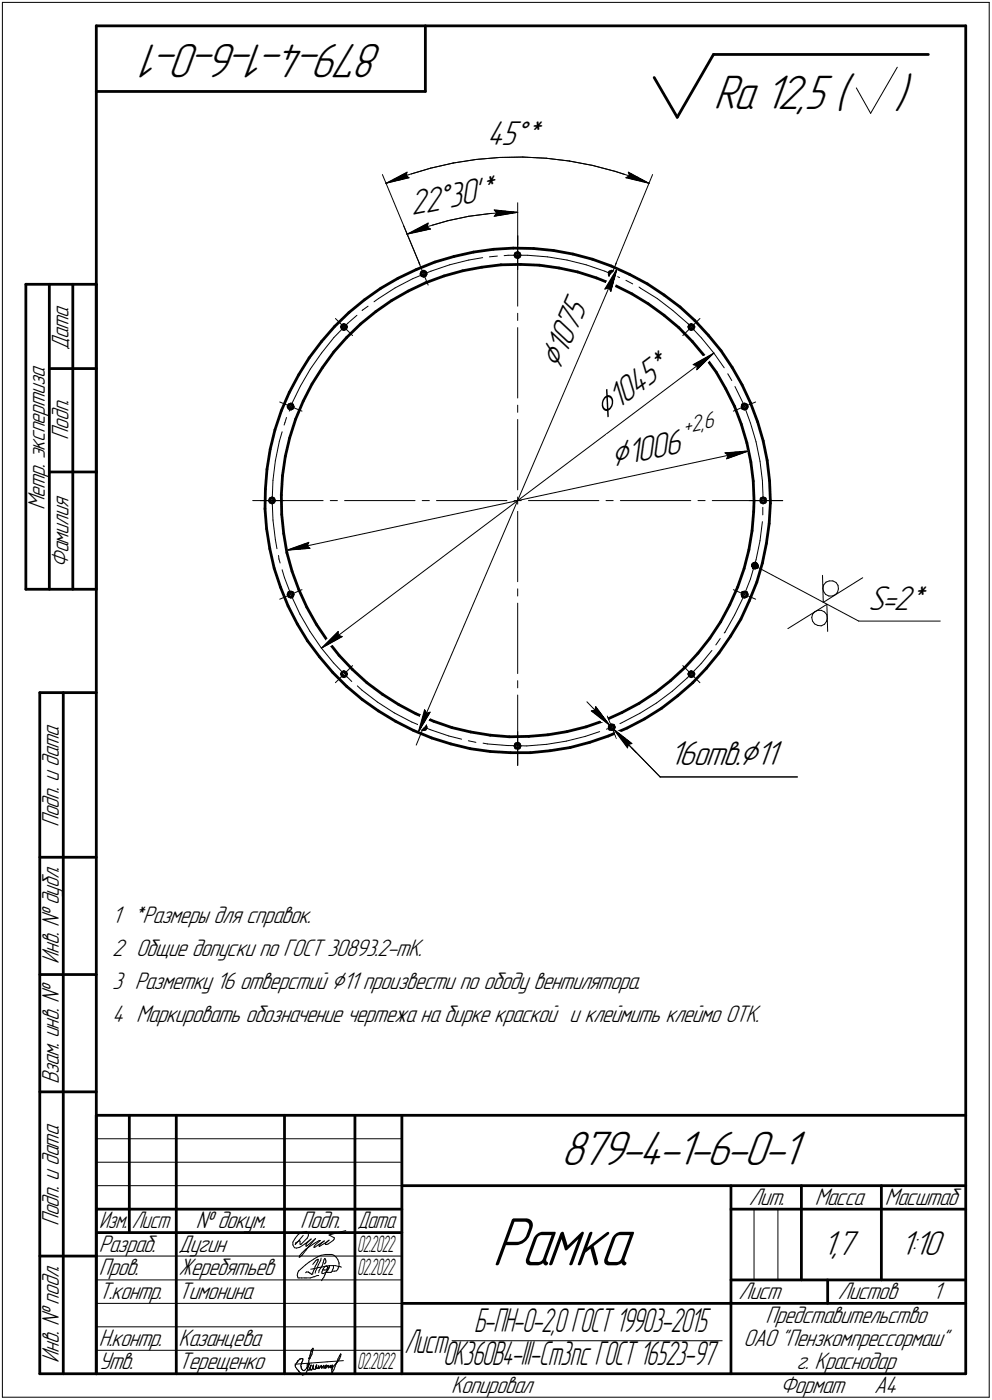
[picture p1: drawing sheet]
<svg xmlns="http://www.w3.org/2000/svg" width="211mm" height="298mm" viewBox="0 0 211 298" stroke-linecap="round" stroke-linejoin="round" font-family="sans-serif">
<defs><g id="words">
<text font-size="15.6" x="104.7" y="269.4">Рамка</text>
<g font-size="10.9">
<text x="81.6" y="9.4" transform="rotate(-180 81.6 9.4)">879-4-1-6-0-1</text>
<text x="151.8" y="23.2">Ra 12,5 (</text>
<text x="190.3" y="23.2">)</text>
<text x="119.4" y="248.1">879-4-1-6-0-1</text>
</g>
<g font-size="8.5">
<text x="119.1" y="79" transform="rotate(-67 119.1 79)">Ç1075</text>
<text x="128.6" y="89.5" transform="rotate(-37 128.6 89.5)">Ç1045*</text>
<text x="130.4" y="99.5" transform="rotate(-12 130.4 99.5)">Ç1006</text>
</g>
<g font-size="7.8">
<text x="103.6" y="30.9">45Å*</text>
<text x="87.6" y="45.8" transform="rotate(-11 87.6 45.8)">22Å30'</text>
<text x="102.3" y="42.9" transform="rotate(-11 102.3 42.9)">*</text>
<text x="184.7" y="130">S=2*</text>
<text x="142.5" y="162.8">16отв.Ç11</text>
<text x="175" y="267.2">1,7</text>
<text x="191.6" y="267.2">1:10</text>
</g>
<g font-size="7.6">
<text x="86.1" y="288">Лист</text>
<text x="100.9" y="283.7">Б-ПН-О-2,0ГОСТ19903-2015</text>
<text x="94.3" y="290.7">ОК360В4-III-Ст3пс ГОСТ16523-97</text>
</g>
<g font-size="5.4">
<text x="14.6" y="74.4" transform="rotate(-90 14.6 74.4)">Дата</text>
<text x="14.6" y="93.6" transform="rotate(-90 14.6 93.6)">Подп.</text>
<text x="9.6" y="108.6" transform="rotate(-90 9.6 108.6)">Метр. экспертиза</text>
<text x="14.6" y="120.9" transform="rotate(-90 14.6 120.9)">Фамилия</text>
<text x="12.6" y="176.1" transform="rotate(-90 12.6 176.1)">Подп. и дата</text>
<text x="23.8" y="196.6">1 *Размеры для справок.</text>
<text x="23.8" y="203.6">2 Общие допуски по ГОСТ 30893.2-mK.</text>
<text x="12.6" y="205.2" transform="rotate(-90 12.6 205.2)">Инв. № дубл.</text>
<text x="23.8" y="210.6">3 Разметку 16 отверстий Ç11 произвести по ободу вентилятора.</text>
<text x="23.8" y="217.6">4 Маркировать обозначение чертежа на бирке краской и клеймить клеймо ОТК.</text>
<text x="12.6" y="230.9" transform="rotate(-90 12.6 230.9)">Взам. инв. №</text>
<text x="159.3" y="256.6">Лит.</text>
<text x="173.4" y="256.6">Масса</text>
<text x="188.3" y="256.6">Масштаб</text>
<text x="12.6" y="261.1" transform="rotate(-90 12.6 261.1)">Подп. и дата</text>
<text x="41.6" y="261.6">№ докум.</text>
<text x="63.9" y="261.6">Подп.</text>
<text x="21" y="266.6">Разраб.</text>
<text x="38" y="266.6">Дугин</text>
<text x="21" y="271.6">Пров.</text>
<text x="38" y="271.6">Жеребятьев</text>
<text x="21" y="276.6">Т.контр.</text>
<text x="38" y="276.6">Тимонина</text>
<text x="157.1" y="276.6">Лист</text>
<text x="162.9" y="281.7">Представительство</text>
<text x="178.3" y="276.6">Листов</text>
<text x="198.5" y="276.6">1</text>
<text x="21" y="286.6">Н.контр.</text>
<text x="38" y="286.6">Казанцева</text>
<text x="158.2" y="286.6">ОАО &quot;Пензкомпрессормаш&quot;</text>
<text x="12.6" y="290.2" transform="rotate(-90 12.6 290.2)">Инв. № подл.</text>
<text x="21" y="291.6">Утв.</text>
<text x="38" y="291.6">Терещенко</text>
<text x="169.5" y="291.4">г. Краснодар</text>
<text x="96" y="296.6">Копировал</text>
<text x="166" y="296.6">Формат</text>
<text x="186" y="296.6">A4</text>
</g>
<g font-size="5.3">
<text x="21.1" y="261.6">Изм.</text>
<text x="28.1" y="261.6">Лист</text>
<text x="76.1" y="261.6">Дата</text>
</g>
<g font-size="5.2">
<text x="76" y="266.6">02.2022</text>
<text x="76" y="271.6">02.2022</text>
<text x="76" y="291.6">02.2022</text>
</g>
<g font-size="5.1">
<text x="145.7" y="92.3" transform="rotate(-12 145.7 92.3)">+2,</text>
<text x="149.9" y="91.4" transform="rotate(-12 149.9 91.4)">6</text>
</g>
</g></defs>
<g fill="#fff" stroke="#fff" stroke-width=".21">
<path d="M23.9 192.7h44.1zM23.9 192.8h44.1zM23.9 192.9h44.1zM23.9 193h44.1zM23.9 193h44.1zM23.9 193.1h44.1zM23.9 193.2h44.1zM23.9 193.3h44.1zM23.9 193.4h44.1zM23.9 193.5h44.1zM23.9 193.5h44.1zM23.9 193.6h44.1zM23.9 193.7h44.1zM23.9 193.8h44.1zM23.9 193.9h44.1zM23.9 194h44.1zM23.9 194.1h44.1zM23.9 194.1h44.1zM23.9 194.2h44.1zM23.9 194.3h44.1zM23.9 194.4h44.1zM23.9 194.5h44.1zM23.9 194.6h44.1zM23.9 194.6h44.1zM23.9 194.7h44.1zM23.9 194.8h44.1zM23.9 194.9h44.1zM23.9 195h44.1zM23.9 195.1h44.1zM23.9 195.2h44.1zM23.9 195.2h44.1zM23.9 195.3h44.1zM23.9 195.4h44.1zM23.9 195.5h44.1zM23.9 195.6h44.1zM23.9 195.7h44.1zM23.9 195.7h44.1zM23.9 195.8h44.1zM23.9 195.9h44.1zM23.9 196h44.1zM23.9 196.1h44.1zM23.9 196.2h44.1zM23.9 196.3h44.1zM23.9 196.3h44.1zM23.9 196.4h44.1zM23.9 196.5h44.1zM23.9 196.6h44.1zM23.9 196.7h44.1zM23.9 196.8h44.1zM23.9 196.8h44.1zM23.9 196.9h44.1zM23.9 197h44.1zM23.9 197.1h44.1zM23.9 197.2h44.1zM23.9 197.3h44.1zM23.9 197.4h44.1zM23.9 197.4h44.1zM23.9 197.5h44.1zM23.9 197.6h44.1z"/>
<path d="M23.9 199.6h68.9zM23.9 199.7h68.9zM23.9 199.8h68.9zM23.9 199.9h68.9zM23.9 200h68.9zM23.9 200.1h68.9zM23.9 200.2h68.9zM23.9 200.2h68.9zM23.9 200.3h68.9zM23.9 200.4h68.9zM23.9 200.5h68.9zM23.9 200.6h68.9zM23.9 200.7h68.9zM23.9 200.7h68.9zM23.9 200.8h68.9zM23.9 200.9h68.9zM23.9 201h68.9zM23.9 201.1h68.9zM23.9 201.2h68.9zM23.9 201.3h68.9zM23.9 201.3h68.9zM23.9 201.4h68.9zM23.9 201.5h68.9zM23.9 201.6h68.9zM23.9 201.7h68.9zM23.9 201.8h68.9zM23.9 201.8h68.9zM23.9 201.9h68.9zM23.9 202h68.9zM23.9 202.1h68.9zM23.9 202.2h68.9zM23.9 202.3h68.9zM23.9 202.4h68.9zM23.9 202.4h68.9zM23.9 202.5h68.9zM23.9 202.6h68.9zM23.9 202.7h68.9zM23.9 202.8h68.9zM23.9 202.9h68.9zM23.9 202.9h68.9zM23.9 203h68.9zM23.9 203.1h68.9zM23.9 203.2h68.9zM23.9 203.3h68.9zM23.9 203.4h68.9zM23.9 203.5h68.9zM23.9 203.5h68.9zM23.9 203.6h68.9zM23.9 203.7h68.9zM23.9 203.8h68.9zM23.9 203.9h68.9zM23.9 204h68.9zM23.9 204h68.9zM23.9 204.1h68.9zM23.9 204.2h68.9zM23.9 204.3h68.9zM23.9 204.4h68.9zM23.9 204.5h68.9zM23.9 204.6h68.9z"/>
<path d="M23.9 206.5h117.4zM23.9 206.6h117.4zM23.9 206.7h117.4zM23.9 206.8h117.4zM23.9 206.8h117.4zM23.9 206.9h117.4zM23.9 207h117.4zM23.9 207.1h117.4zM23.9 207.2h117.4zM23.9 207.3h117.4zM23.9 207.3h117.4zM23.9 207.4h117.4zM23.9 207.5h117.4zM23.9 207.6h117.4zM23.9 207.7h117.4zM23.9 207.8h117.4zM23.9 207.9h117.4zM23.9 207.9h117.4zM23.9 208h117.4zM23.9 208.1h117.4zM23.9 208.2h117.4zM23.9 208.3h117.4zM23.9 208.4h117.4zM23.9 208.4h117.4zM23.9 208.5h117.4zM23.9 208.6h117.4zM23.9 208.7h117.4zM23.9 208.8h117.4zM23.9 208.9h117.4zM23.9 209h117.4zM23.9 209h117.4zM23.9 209.1h117.4zM23.9 209.2h117.4zM23.9 209.3h117.4zM23.9 209.4h117.4zM23.9 209.5h117.4zM23.9 209.5h117.4zM23.9 209.6h117.4zM23.9 209.7h117.4zM23.9 209.8h117.4zM23.9 209.9h117.4zM23.9 210h117.4zM23.9 210.1h117.4zM23.9 210.1h117.4zM23.9 210.2h117.4zM23.9 210.3h117.4zM23.9 210.4h117.4zM23.9 210.5h117.4zM23.9 210.6h117.4zM23.9 210.7h117.4zM23.9 210.7h117.4zM23.9 210.8h117.4zM23.9 210.9h117.4zM23.9 211h117.4zM23.9 211.1h117.4zM23.9 211.2h117.4zM23.9 211.2h117.4zM23.9 211.3h117.4zM23.9 211.4h117.4zM23.9 211.5h117.4zM23.9 211.6h117.4z"/>
<path d="M23.9 214.3h137.4zM23.9 214.4h137.4zM23.9 214.5h137.4zM23.9 214.5h137.4zM23.9 214.6h137.4zM23.9 214.7h137.4zM23.9 214.8h137.4zM23.9 214.9h137.4zM23.9 215h137.4zM23.9 215.1h137.4zM23.9 215.1h137.4zM23.9 215.2h137.4zM23.9 215.3h137.4zM23.9 215.4h137.4zM23.9 215.5h137.4zM23.9 215.6h137.4zM23.9 215.6h137.4zM23.9 215.7h137.4zM23.9 215.8h137.4zM23.9 215.9h137.4zM23.9 216h137.4zM23.9 216.1h137.4zM23.9 216.2h137.4zM23.9 216.2h137.4zM23.9 216.3h137.4zM23.9 216.4h137.4zM23.9 216.5h137.4zM23.9 216.6h137.4zM23.9 216.7h137.4zM23.9 216.7h137.4zM23.9 216.8h137.4zM23.9 216.9h137.4zM23.9 217h137.4zM23.9 217.1h137.4zM23.9 217.2h137.4zM23.9 217.3h137.4zM23.9 217.3h137.4zM23.9 217.4h137.4zM23.9 217.5h137.4zM23.9 217.6h137.4zM23.9 217.7h137.4zM23.9 217.8h137.4zM23.9 217.8h137.4zM23.9 217.9h137.4zM23.9 218h137.4zM23.9 218.1h137.4zM23.9 218.2h137.4zM23.9 218.3h137.4zM23.9 218.4h137.4zM23.9 218.4h137.4z"/>
<path d="M184.7 125.2h13.3zM184.7 125.3h13.3zM184.7 125.4h13.3zM184.7 125.5h13.3zM184.7 125.6h13.3zM184.7 125.6h13.3zM184.7 125.7h13.3zM184.7 125.8h13.3zM184.7 125.9h13.3zM184.7 126h13.3zM184.7 126.1h13.3zM184.7 126.2h13.3zM184.7 126.2h13.3zM184.7 126.3h13.3zM184.7 126.4h13.3zM184.7 126.5h13.3zM184.7 126.6h13.3zM184.7 126.7h13.3zM184.7 126.7h13.3zM184.7 126.8h13.3zM184.7 126.9h13.3zM184.7 127h13.3zM184.7 127.1h13.3zM184.7 127.2h13.3zM184.7 127.3h13.3zM184.7 127.3h13.3zM184.7 127.4h13.3zM184.7 127.5h13.3zM184.7 127.6h13.3zM184.7 127.7h13.3zM184.7 127.8h13.3zM184.7 127.8h13.3zM184.7 127.9h13.3zM184.7 128h13.3zM184.7 128.1h13.3zM184.7 128.2h13.3zM184.7 128.3h13.3zM184.7 128.4h13.3zM184.7 128.4h13.3zM184.7 128.5h13.3zM184.7 128.6h13.3zM184.7 128.7h13.3zM184.7 128.8h13.3zM184.7 128.9h13.3zM184.7 128.9h13.3zM184.7 129h13.3zM184.7 129.1h13.3zM184.7 129.2h13.3zM184.7 129.3h13.3zM184.7 129.4h13.3zM184.7 129.5h13.3zM184.7 129.5h13.3zM184.7 129.6h13.3zM184.7 129.7h13.3zM184.7 129.8h13.3zM184.7 129.9h13.3zM184.7 130h13.3zM184.7 130h13.3zM184.7 130.1h13.3zM184.7 130.2h13.3zM184.7 130.3h13.3zM184.7 130.4h13.3zM184.7 130.5h13.3zM184.7 130.6h13.3zM184.7 130.6h13.3zM184.7 130.7h13.3zM184.7 130.8h13.3zM184.7 130.9h13.3zM184.7 131h13.3zM184.7 131.1h13.3zM184.7 131.1h13.3z"/>
<path d="M174.6 121.8h.2zM174.6 121.9h.4zM174.6 122h.6zM174.6 122.1h.7zM174.6 122.2h.9zM174.6 122.3h1.1zM174.6 122.3h1.3zM174.6 122.4h1.3zM174.6 122.5h1.5zM174.6 122.6h1.7zM183.4 122.6h.2zM174.7 122.7h1.7zM183.2 122.7h.6zM174.7 122.8h1.9zM183.1 122.8h.9zM174.7 122.9h2.1zM183 122.9h1.1zM174.7 122.9h2.3zM182.8 122.9h1.5zM174.7 123h2.4zM182.7 123h1.8zM174.7 123.1h2.6zM182.5 123.1h1.9zM174.7 123.2h2.7zM182.5 123.2h1.7zM174.7 123.3h2.8zM182.3 123.3h1.8zM174.7 123.4h3zM182.1 123.4h1.9zM174.7 123.4h3.2zM182 123.4h1.8zM174.7 123.5h3.4zM181.9 123.5h1.7zM174.8 123.6h3.4zM181.8 123.6h1.7zM174.8 123.7h3.6zM181.6 123.7h1.8zM174.8 123.8h3.8zM181.4 123.8h1.8zM174.8 123.9h3.9zM181.4 123.9h1.6zM174.8 124h4zM181.2 124h1.8zM174.8 124h4.2zM181.1 124h1.7zM174.8 124.1h4.4zM180.9 124.1h1.7zM174.8 124.2h4.5zM180.8 124.2h1.7zM174.8 124.3h4.7zM180.7 124.3h1.7zM174.8 124.4h4.9zM180.5 124.4h1.7zM174.8 124.5h5zM180.4 124.5h1.6zM174.8 124.5h5.2zM180.3 124.5h1.6zM174.8 124.6h7zM174.8 124.7h6.8zM174.8 124.8h6.6zM174.8 124.9h6.6zM174.8 125h6.4zM174.8 125.1h6.2zM174.8 125.1h6zM174.8 125.2h6zM174.8 125.3h5.8zM174.8 125.4h5.6zM174.9 125.5h5.4zM174.9 125.6h5.3zM174.9 125.6h5.1zM174.9 125.7h4.9zM174.9 125.8h4.8zM174.9 125.9h4.7zM174.9 126h4.5zM174.9 126.1h4.3zM174.9 126.2h4.3zM174.9 126.2h4.1zM174.9 126.3h3.9zM175 126.4h3.7zM175 126.5h3.6zM175 126.6h3.4zM175 126.7h3.2zM175 126.7h3.1zM175 126.8h3zM175 126.9h2.8zM175 127h2.6zM175 127.1h2.5zM175 127.2h2.4zM175 127.3h2.2zM175 127.3h2.1zM175.2 127.4h1.8zM175.3 127.5h1.5zM175.5 127.6h1.1zM175.6 127.7h.9zM175.8 127.8h.6zM175.9 127.8h.3z"/>
<path d="M175 129.1h.3zM174.8 129.2h.6zM174.7 129.3h.9zM174.5 129.4h1.3zM174.4 129.5h1.5zM174.2 129.5h1.9zM174.1 129.6h2.1zM173.9 129.7h2.3zM173.8 129.8h2.4zM173.7 129.9h2.5zM173.5 130h2.7zM173.3 130h2.9zM173.2 130.1h3zM173.1 130.2h3.1zM172.9 130.3h3.3zM172.7 130.4h3.6zM172.6 130.5h3.7zM172.5 130.6h3.8zM172.3 130.6h4zM172.1 130.7h4.2zM172 130.8h4.3zM171.9 130.9h4.4zM171.7 131h4.6zM171.5 131.1h4.8zM171.4 131.1h4.9zM171.3 131.2h5.1zM171.1 131.3h5.3zM170.9 131.4h5.5zM170.9 131.5h5.5zM170.7 131.6h5.7zM170.5 131.7h5.9zM170.3 131.7h6.1zM170.3 131.8h6.1zM170.1 131.9h6.3zM169.9 132h6.5zM169.8 132.1h6.6zM169.7 132.2h6.7zM169.5 132.2h6.9zM169.3 132.3h1.7zM171.3 132.3h5.1zM169.2 132.4h1.7zM171.4 132.4h5zM169.1 132.5h1.7zM171.6 132.5h4.8zM168.9 132.6h1.7zM171.8 132.6h4.6zM168.7 132.7h1.8zM172 132.7h4.4zM168.6 132.8h1.7zM172 132.8h4.4zM168.5 132.8h1.7zM172.2 132.8h4.3zM168.3 132.9h1.8zM172.4 132.9h4.1zM168.1 133h1.8zM172.6 133h3.9zM168 133.1h1.8zM172.7 133.1h3.8zM167.9 133.2h1.8zM172.9 133.2h3.6zM167.7 133.3h1.9zM173 133.3h3.5zM167.6 133.3h1.8zM173.1 133.3h3.4zM167.4 133.4h1.8zM173.3 133.4h3.2zM167.3 133.5h1.9zM173.5 133.5h3zM167.1 133.6h1.9zM173.7 133.6h2.8zM167 133.7h1.9zM173.8 133.7h2.8zM166.8 133.8h1.9zM173.9 133.8h2.7zM166.6 133.9h2.1zM174.1 133.9h2.5zM166.8 133.9h1.7zM174.2 133.9h2.4zM167 134h1.3zM174.4 134h2.2zM167.1 134.1h1.1zM174.6 134.1h2zM167.2 134.2h.9zM174.8 134.2h1.8zM167.4 134.3h.6zM174.8 134.3h1.8zM167.6 134.4h.2zM175 134.4h1.6zM175.2 134.5h1.4zM175.3 134.5h1.4zM175.5 134.6h1.2zM175.7 134.7h1zM175.8 134.8h.9zM175.9 134.9h.8zM176.1 135h.6zM176.3 135h.4zM176.4 135.1h.3z"/>
<path d="M126.7 149.8h.1zM126.6 149.9h.3zM126.5 149.9h.5zM126.4 150h.7zM126.3 150.1h.8zM126.2 150.2h1zM126.2 150.3h1.1zM126.1 150.4h1.2zM126 150.5h1.3zM125.9 150.5h1.5zM125.8 150.6h1.7zM125.7 150.7h1.9zM125.6 150.8h2.1zM125.6 150.9h2.1zM125.5 151h2.3zM125.4 151h2.4zM125.3 151.1h2.6zM125.2 151.2h2.7zM125.1 151.3h2.9zM125.1 151.4h3zM125.2 151.5h3zM125.3 151.6h2.9zM125.4 151.6h2.9zM125.6 151.7h2.8zM125.6 151.8h2.8zM125.7 151.9h2.8zM125.9 152h2.6zM126 152.1h2.6zM126.1 152.1h2.6zM126.2 152.2h2.6zM126.3 152.3h2.5zM126.4 152.4h2.5zM126.5 152.5h2.4zM126.7 152.6h2.3zM126.7 152.7h2.3zM126.8 152.7h2.3zM127 152.8h2.1zM127.1 152.9h2.1zM127.2 153h2zM127.3 153.1h1.9zM127.4 153.2h1.9zM127.5 153.2h1.8zM127.6 153.3h1.8zM127.8 153.4h1.6zM127.8 153.5h1.6zM127.9 153.6h1.6zM128 153.7h1.5zM128.3 153.8h1.2zM128.4 153.8h1.1zM128.6 153.9h.9zM128.8 154h.8zM129 154.1h.6zM129.2 154.2h.4zM129.4 154.3h.3zM129.5 154.3h.2z"/>
<path d="M130.6 155.4h.2zM130.6 155.4h.4zM130.7 155.5h.4zM130.7 155.6h.7zM130.7 155.7h.9zM130.8 155.8h.9zM130.8 155.9h1.2zM130.9 156h1.3zM130.9 156h1.4zM130.9 156.1h1.6zM131 156.2h1.6zM131 156.3h1.7zM131 156.4h1.8zM131.1 156.5h1.8zM131.1 156.5h1.9zM131.1 156.6h2zM131.1 156.7h2.2zM131.1 156.8h2.2zM131.2 156.9h2.2zM131.2 157h2.3zM131.2 157.1h2.5zM131.3 157.1h2.5zM131.4 157.2h2.5zM131.5 157.3h2.4zM131.6 157.4h2.5zM131.6 157.5h2.6zM131.7 157.6h2.6zM131.7 157.6h2.7zM131.8 157.7h2.7zM131.8 157.8h2.8zM131.9 157.9h2.8zM132 158h2.8zM132.1 158.1h2.9zM132.2 158.2h2.8zM132.2 158.2h2.9zM132.2 158.3h3zM132.3 158.4h2.8zM132.4 158.5h2.6zM132.4 158.6h2.6zM132.5 158.7h2.4zM132.6 158.7h2.2zM132.7 158.8h2zM132.7 158.9h1.9zM132.8 159h1.7zM132.8 159.1h1.7zM132.9 159.2h1.5zM133 159.3h1.3zM133 159.3h1.2zM133.1 159.4h1zM133.2 159.5h.8zM133.3 159.6h.6zM133.3 159.7h.6zM133.3 159.8h.5zM133.4 159.9h.3z"/>
<path d="M142.4 157.1h25.3zM142.4 157.1h25.3zM142.4 157.2h25.3zM142.4 157.3h25.3zM142.4 157.4h25.3zM142.4 157.5h25.3zM142.4 157.6h25.3zM142.4 157.6h25.3zM142.4 157.7h25.3zM142.4 157.8h25.3zM142.4 157.9h25.3zM142.4 158h25.3zM142.4 158.1h25.3zM142.4 158.2h25.3zM142.4 158.2h25.3zM142.4 158.3h25.3zM142.4 158.4h25.3zM142.4 158.5h25.3zM142.4 158.6h25.3zM142.4 158.7h25.3zM142.4 158.7h25.3zM142.4 158.8h25.3zM142.4 158.9h25.3zM142.4 159h25.3zM142.4 159.1h25.3zM142.4 159.2h25.3zM142.4 159.3h25.3zM142.4 159.3h25.3zM142.4 159.4h25.3zM142.4 159.5h25.3zM142.4 159.6h25.3zM142.4 159.7h25.3zM142.4 159.8h25.3zM142.4 159.9h25.3zM142.4 159.9h25.3zM142.4 160h25.3zM142.4 160.1h25.3zM142.4 160.2h25.3zM142.4 160.3h25.3zM142.4 160.4h25.3zM142.4 160.4h25.3zM142.4 160.5h25.3zM142.4 160.6h25.3zM142.4 160.7h25.3zM142.4 160.8h25.3zM142.4 160.9h25.3zM142.4 161h25.3zM142.4 161h25.3zM142.4 161.1h25.3zM142.4 161.2h25.3zM142.4 161.3h25.3zM142.4 161.4h25.3zM142.4 161.5h25.3zM142.4 161.5h25.3zM142.4 161.6h25.3zM142.4 161.7h25.3zM142.4 161.8h25.3zM142.4 161.9h25.3zM142.4 162h25.3zM142.4 162.1h25.3zM142.4 162.1h25.3zM142.4 162.2h25.3zM142.4 162.3h25.3zM142.4 162.4h25.3zM142.4 162.5h25.3zM142.4 162.6h25.3zM142.4 162.6h25.3zM142.4 162.7h25.3zM142.4 162.8h25.3zM142.4 162.9h25.3zM142.4 163h25.3zM142.4 163.1h25.3zM142.4 163.2h25.3zM142.4 163.2h25.3zM142.4 163.3h25.3zM142.4 163.4h25.3zM142.4 163.5h25.3zM142.4 163.6h25.3zM142.4 163.7h25.3zM142.4 163.7h25.3zM142.4 163.8h25.3zM142.4 163.9h25.3zM142.4 164h25.3zM142.4 164.1h25.3zM142.4 164.2h25.3zM142.4 164.3h25.3zM142.4 164.3h25.3z"/>
<path d="M105.5 36.4h.5zM105.1 36.5h.9zM104.6 36.6h1.4zM104.2 36.7h1.8zM103.8 36.7h2.2zM103.4 36.8h2.7zM103 36.9h3.1zM102.5 37h3.6zM102.1 37.1h4zM101.7 37.2h4.4zM101.3 37.3h4.9zM100.8 37.3h5.4zM100.3 37.4h5.9zM99.9 37.5h6.3zM99.5 37.6h6.7zM99.1 37.7h7.2zM98.6 37.8h7.7zM98.2 37.8h8.1zM97.8 37.9h8.5zM97.4 38h8.9zM96.9 38.1h9.4zM96.5 38.2h9.8zM96 38.3h10.3zM95.6 38.4h10.7zM95.2 38.4h11.1zM94.7 38.5h11.7zM94.3 38.6h12.1zM93.9 38.7h12.5zM93.5 38.8h12.9zM93 38.9h13.4zM92.6 38.9h13.9zM92.2 39h14.3zM91.8 39.1h14.7zM91.3 39.2h15.2zM90.8 39.3h15.7zM90.4 39.4h16.2zM90 39.5h16.6zM89.6 39.5h17zM89.2 39.6h17.4zM88.7 39.7h17.9zM88.3 39.8h18.4zM87.9 39.9h18.8zM87.5 40h19.2zM87 40h19.7zM86.5 40.1h20.2zM86.6 40.2h20.2zM86.6 40.3h20.2zM86.6 40.4h20.2zM86.6 40.5h20.2zM86.6 40.6h20.2zM86.7 40.6h20.1zM86.7 40.7h20.1zM86.7 40.8h20.1zM86.7 40.9h20.1zM86.7 41h20.1zM86.8 41.1h20.1zM86.8 41.1h20.1zM86.8 41.2h20.1zM86.8 41.3h20.1zM86.8 41.4h20.1zM86.9 41.5h20.1zM86.9 41.6h20.1zM86.9 41.7h20.1zM86.9 41.7h20.1zM86.9 41.8h20.1zM87 41.9h20.1zM87 42h20.1zM87 42.1h20.1zM87 42.2h20.1zM87 42.2h20.1zM87 42.3h20.2zM87 42.4h20.2zM87 42.5h20.2zM87 42.6h20.2zM87 42.7h20.2zM87.1 42.8h20.2zM87.1 42.8h20.2zM87.1 42.9h20.2zM87.1 43h20.2zM87.1 43.1h20.2zM87.2 43.2h20.2zM87.2 43.3h20.2zM87.2 43.3h20.2zM87.2 43.4h20.2zM87.2 43.5h20.2zM87.3 43.6h19.7zM87.3 43.7h19.3zM87.3 43.8h18.9zM87.3 43.9h18.4zM87.3 43.9h18zM87.4 44h17.5zM87.4 44.1h17.1zM87.4 44.2h16.7zM87.4 44.3h16.2zM87.4 44.4h15.8zM87.5 44.4h15.3zM87.5 44.5h14.9zM87.5 44.6h14.4zM87.5 44.7h14zM87.5 44.8h13.6zM87.5 44.9h13.2zM87.5 45h12.7zM87.5 45h12.3zM87.5 45.1h11.9zM87.5 45.2h11.5zM87.6 45.3h11zM87.6 45.4h10.5zM87.6 45.5h10.1zM87.6 45.6h9.7zM87.6 45.6h9.3zM87.7 45.7h8.7zM87.7 45.8h8.3zM87.7 45.9h7.9zM87.7 46h7.5zM87.7 46.1h7zM87.8 46.1h6.5zM87.8 46.2h6.1zM87.8 46.3h5.7zM87.8 46.4h5.2zM87.8 46.5h4.8zM87.9 46.6h4.3zM87.9 46.7h3.9zM87.9 46.7h3.5zM87.9 46.8h3zM87.9 46.9h2.6zM88 47h2.1zM88 47.1h1.7zM88 47.2h1.2zM88 47.2h.8zM88 47.3h.4z"/>
<path d="M91.3 46.9h.1zM91.1 47h.3zM90.9 47.1h.6zM90.8 47.2h.7zM90.6 47.2h.9zM90.4 47.3h1.2zM90.3 47.4h1.3zM90.2 47.5h1.4zM90 47.6h1.7zM89.8 47.7h1.9zM89.7 47.8h2zM89.5 47.8h2.3zM89.3 47.9h2.5zM89.2 48h2.6zM89.1 48.1h2.8zM88.9 48.2h3zM88.7 48.3h3.2zM88.6 48.3h3.3zM88.4 48.4h3.5zM88.2 48.5h3.8zM88.1 48.6h3.9zM88 48.7h4.1zM87.9 48.8h4.2zM87.8 48.9h4.3zM87.7 48.9h4.5zM87.6 49h4.6zM87.5 49.1h4.7zM87.5 49.2h4.4zM87.3 49.3h4.2zM87.2 49.4h4zM87.1 49.4h3.7zM87 49.5h3.4zM87 49.6h3.1zM86.9 49.7h2.8zM86.8 49.8h2.5zM86.6 49.9h2.4z"/>
<path d="M104.6 44.3h.9zM104.6 44.4h1.8zM104.6 44.4h2.8zM104.6 44.5h3.7zM104.6 44.6h3.9zM104.6 44.7h4.2zM104.6 44.8h4.5zM104.6 44.9h4.6zM104.6 45h4.9zM104.6 45h5.1zM104.6 45.1h5.4zM104.6 45.2h5.6zM104.6 45.3h5.4zM104.6 45.4h5.2zM104.6 45.5h5zM104.6 45.6h4.8zM104.6 45.6h4.6zM104.6 45.7h4.4zM104.6 45.8h4.2zM104.6 45.9h4zM104.6 46h3.8zM104.6 46.1h3.3zM104.6 46.1h2.8zM104.6 46.2h2.4zM104.6 46.3h1.9zM104.6 46.4h1.5zM104.6 46.5h1zM104.6 46.6h.6z"/>
<path d="M103.6 25.1h13.1zM103.6 25.1h13.1zM103.6 25.2h13.1zM103.6 25.3h13.1zM103.6 25.4h13.1zM103.6 25.5h13.1zM103.6 25.6h13.1zM103.6 25.7h13.1zM103.6 25.7h13.1zM103.6 25.8h13.1zM103.6 25.9h13.1zM103.6 26h13.1zM103.6 26.1h13.1zM103.6 26.2h13.1zM103.6 26.2h13.1zM103.6 26.3h13.1zM103.6 26.4h13.1zM103.6 26.5h13.1zM103.6 26.6h13.1zM103.6 26.7h13.1zM103.6 26.8h13.1zM103.6 26.8h13.1zM103.6 26.9h13.1zM103.6 27h13.1zM103.6 27.1h13.1zM103.6 27.2h13.1zM103.6 27.3h13.1zM103.6 27.3h13.1zM103.6 27.4h13.1zM103.6 27.5h13.1zM103.6 27.6h13.1zM103.6 27.7h13.1zM103.6 27.8h13.1zM103.6 27.9h13.1zM103.6 27.9h13.1zM103.6 28h13.1zM103.6 28.1h13.1zM103.6 28.2h13.1zM103.6 28.3h13.1zM103.6 28.4h13.1zM103.6 28.4h13.1zM103.6 28.5h13.1zM103.6 28.6h13.1zM103.6 28.7h13.1zM103.6 28.8h13.1zM103.6 28.9h13.1zM103.6 29h13.1zM103.6 29h13.1zM103.6 29.1h13.1zM103.6 29.2h13.1zM103.6 29.3h13.1zM103.6 29.4h13.1zM103.6 29.5h13.1zM103.6 29.5h13.1zM103.6 29.6h13.1zM103.6 29.7h13.1zM103.6 29.8h13.1zM103.6 29.9h13.1zM103.6 30h13.1zM103.6 30.1h13.1zM103.6 30.1h13.1zM103.6 30.2h13.1zM103.6 30.3h13.1zM103.6 30.4h13.1zM103.6 30.5h13.1zM103.6 30.6h13.1zM103.6 30.6h13.1zM103.6 30.7h13.1zM103.6 30.8h13.1zM103.6 30.9h13.1zM103.6 31h13.1zM103.6 31.1h13.1zM103.6 31.2h13.1zM103.6 31.2h13.1zM103.6 31.3h13.1zM103.6 31.4h13.1zM103.6 31.5h13.1zM103.6 31.6h13.1zM103.6 31.7h13.1zM103.6 31.7h13.1zM103.6 31.8h13.1zM103.6 31.9h13.1zM103.6 32h13.1zM103.6 32.1h13.1zM103.6 32.2h13.1zM103.6 32.3h13.1zM103.6 32.3h13.1z"/>
<path d="M86.8 36h.2zM86.6 36.1h.4zM86.4 36.2h.6zM86.3 36.2h.7zM86.1 36.3h.9zM85.9 36.4h1.2zM85.8 36.5h1.3zM85.7 36.6h1.4zM85.5 36.7h1.7zM85.3 36.7h1.9zM85.2 36.8h2zM85 36.9h2.3zM84.8 37h2.5zM84.7 37.1h2.6zM84.6 37.2h2.8zM84.4 37.3h3zM84.2 37.3h3.3zM84.1 37.4h3.4zM83.9 37.5h3.6zM83.7 37.6h3.8zM83.6 37.7h3.9zM83.5 37.8h4.1zM83.4 37.8h4.2zM83.3 37.9h4.3zM83.2 38h4.5zM83.1 38.1h4.6zM83.1 38.2h4.6zM83 38.3h4.5zM82.9 38.4h4.2zM82.8 38.4h4zM82.7 38.5h3.7zM82.6 38.6h3.5zM82.5 38.7h3.3zM82.5 38.8h2.9zM82.4 38.9h2.7zM82.3 38.9h2.5zM82.1 39h2.3z"/>
<path d="M133.4 36h.2zM133.4 36.1h.4zM133.3 36.2h.6zM133.3 36.2h.8zM133.3 36.3h1zM133.3 36.4h1.2zM133.3 36.5h1.2zM133.3 36.6h1.4zM133.2 36.7h1.7zM133.2 36.7h1.8zM133.2 36.8h2zM133.1 36.9h2.3zM133.1 37h2.5zM133 37.1h2.6zM133 37.2h2.8zM133 37.3h3zM132.9 37.3h3.2zM132.9 37.4h3.4zM132.9 37.5h3.6zM132.8 37.6h3.9zM132.8 37.7h3.9zM132.8 37.8h4zM132.8 37.8h4.1zM132.8 37.9h4.2zM132.7 38h4.4zM132.7 38.1h4.5zM132.6 38.2h4.6zM132.9 38.3h4.4zM133.3 38.4h4.1zM133.6 38.4h3.9zM133.9 38.5h3.7zM134.3 38.6h3.4zM134.6 38.7h3.2zM135 38.8h2.8zM135.3 38.9h2.6zM135.6 38.9h2.4zM136 39h2.1z"/>
<path d="M72 133.8h.1zM71.9 133.9h.3zM71.8 133.9h.5zM71.7 134h.6zM71.6 134.1h.8zM71.5 134.2h1zM71.5 134.3h1.1zM71.4 134.4h1.2zM71.3 134.5h1.3zM71.2 134.5h1.5zM71.1 134.6h1.7zM71 134.7h1.8zM71 134.8h1.9zM70.9 134.9h2.1zM70.8 135h2.3zM70.7 135h2.4zM70.6 135.1h2.6zM70.5 135.2h2.7zM70.4 135.3h2.9zM70.4 135.4h2.9zM70.3 135.5h3.1zM70.2 135.6h3.3zM70.1 135.6h3.4zM70 135.7h3.4zM69.9 135.8h3.3zM69.8 135.9h3.3zM69.8 136h3.2zM69.7 136.1h3.1zM69.6 136.1h3zM69.5 136.2h3zM69.3 136.3h3.1zM69.3 136.4h2.9zM69.3 136.5h2.8zM69.3 136.6h2.6zM69.2 136.7h2.6zM69.2 136.7h2.4zM69.1 136.8h2.4zM69.1 136.9h2.3zM69 137h2.2zM69 137.1h2zM68.9 137.2h2zM68.8 137.2h2zM68.8 137.3h1.8zM68.7 137.4h1.7zM68.7 137.5h1.6zM68.7 137.6h1.3zM68.7 137.7h1zM68.6 137.8h.7zM68.6 137.8h.5zM68.5 137.9h.2z"/>
<path d="M151.6 75.3h.3zM151.3 75.4h.5zM151 75.4h.8zM150.7 75.5h1zM150.4 75.6h1.2zM150 75.7h1.6zM149.9 75.8h1.7zM149.8 75.9h1.7zM149.6 75.9h1.9zM149.4 76h2zM149.3 76.1h2.1zM149.1 76.2h2.2zM148.9 76.3h2.3zM148.8 76.4h2.4zM148.7 76.5h2.4zM148.5 76.5h2.5zM148.3 76.6h2.7zM148.2 76.7h2.8zM148 76.8h2.9zM147.8 76.9h3zM147.7 77h3zM147.6 77h3zM147.4 77.1h3.1zM147.2 77.2h3.3zM147.1 77.3h3.3zM146.9 77.4h3.4zM146.7 77.5h3.5zM146.8 77.6h3.3zM146.9 77.6h3.1zM147 77.7h2.9zM147 77.8h2.9zM147.1 77.9h2.7zM147.2 78h2.5zM147.2 78.1h2.4zM147.2 78.1h2.3zM147.3 78.2h2.1zM147.4 78.3h2zM147.5 78.4h1.8zM147.5 78.5h1.7zM147.6 78.6h1.5zM147.7 78.7h1.3zM147.7 78.7h1.2zM147.8 78.8h1zM147.9 78.9h.9zM147.9 79h.8zM148 79.1h.6zM148.1 79.2h.4zM148.2 79.2h.2z"/>
<path d="M140.4 73.4h.1zM140.3 73.5h.3zM140.2 73.6h.5zM140 73.7h.7zM140 73.7h.8zM139.9 73.8h1zM139.7 73.9h1.3zM139.6 74h1.4zM139.5 74.1h1.6zM139.4 74.2h1.7zM139.3 74.3h1.9zM139.2 74.3h2zM139 74.4h2.3zM138.9 74.5h2.5zM138.9 74.6h2.6zM138.7 74.7h2.8zM138.6 74.8h3zM138.5 74.8h3.1zM138.3 74.9h3.4zM138.3 75h3.4zM138.2 75.1h3.6zM138 75.2h3.9zM137.9 75.3h4.1zM137.8 75.4h4.2zM137.7 75.4h4.4zM137.6 75.5h4.6zM137.5 75.6h4.7zM137.3 75.7h4.9zM137.2 75.8h5.1zM137.2 75.9h5.2zM137 75.9h5.5zM136.9 76h5.6zM136.8 76.1h5.8zM136.7 76.2h6zM136.6 76.3h6.1zM136.5 76.4h6.2zM136.3 76.5h6.5zM136.2 76.5h6.7zM136.1 76.6h6.8zM136 76.7h7zM135.9 76.8h7.2zM135.8 76.9h7.4zM135.6 77h7.6zM135.6 77h7.7zM135.5 77.1h7.8zM135.3 77.2h8.1zM135.2 77.3h8.2zM135.1 77.4h8.4zM135 77.5h8.6zM134.9 77.6h8.8zM134.8 77.6h8.9zM134.6 77.7h9.2zM134.5 77.8h9.3zM134.5 77.9h9.4zM134.3 78h9.6zM134.2 78.1h9.8zM134.1 78.1h10zM133.9 78.2h10.3zM133.9 78.3h10.3zM133.8 78.4h10.5zM133.6 78.5h10.8zM133.5 78.6h10.9zM133.4 78.7h11zM133.3 78.7h11.2zM133.2 78.8h11.4zM133.1 78.9h11.6zM132.9 79h11.8zM132.8 79.1h12zM132.8 79.2h12.1zM132.6 79.2h12.3zM132.5 79.3h12.3zM132.4 79.4h12.3zM132.2 79.5h12.4zM132.2 79.6h12.2zM132.1 79.7h12.3zM131.9 79.8h12.4zM131.8 79.8h12.3zM131.7 79.9h12.3zM131.6 80h12.3zM131.5 80.1h12.3zM131.4 80.2h12.3zM131.2 80.3h12.4zM131.1 80.3h12.3zM131.1 80.4h12.2zM130.9 80.5h12.4zM130.8 80.6h12.3zM130.7 80.7h12.3zM130.6 80.8h12.3zM130.5 80.9h12.2zM130.4 80.9h12.3zM130.2 81h12.4zM130.1 81.1h12.3zM130 81.2h12.3zM129.9 81.3h12.3zM129.8 81.4h12.3zM129.7 81.4h12.3zM129.5 81.5h12.4zM129.5 81.6h12.2zM129.4 81.7h12.2zM129.2 81.8h12.4zM129.1 81.9h12.3zM129 82h12.3zM128.9 82h12.3zM128.8 82.1h12.3zM128.7 82.2h12.3zM128.5 82.3h12.4zM128.4 82.4h12.3zM128.4 82.5h12.2zM128.2 82.5h12.3zM128.1 82.6h12.3zM128 82.7h12.3zM127.8 82.8h12.4zM127.8 82.9h12.2zM127.7 83h12.3zM127.5 83.1h12.4zM127.4 83.1h12.3zM127.3 83.2h12.3zM127.2 83.3h12.3zM127.1 83.4h12.3zM127 83.5h12.3zM126.8 83.6h12.4zM126.7 83.7h12.3zM126.7 83.7h12.2zM126.5 83.8h12.4zM126.4 83.9h12.3zM126.3 84h12.3zM126.2 84.1h12.3zM126.1 84.2h12.2zM126 84.2h12.3zM125.8 84.3h12.4zM125.7 84.4h12.3zM125.6 84.5h12.3zM125.5 84.6h12.3zM125.4 84.7h12.3zM125.3 84.8h12.3zM125.1 84.8h12.4zM125.2 84.9h12.1zM125.3 85h11.9zM125.4 85.1h11.8zM125.4 85.2h11.6zM125.5 85.3h11.4zM125.6 85.3h11.2zM125.6 85.4h11.1zM125.6 85.5h11zM125.7 85.6h10.8zM125.8 85.7h10.5zM125.9 85.8h10.3zM125.9 85.9h10.2zM126 85.9h10zM126.1 86h9.8zM126.2 86.1h9.6zM126.2 86.2h9.4zM126.2 86.3h9.4zM126.3 86.4h9.2zM126.4 86.4h8.9zM126.4 86.5h8.8zM126.5 86.6h8.6zM126.6 86.7h8.4zM126.7 86.8h8.2zM126.7 86.9h8.1zM126.7 87h7.9zM126.8 87h7.7zM126.9 87.1h7.6zM126.9 87.2h7.4zM127 87.3h7.2zM127.1 87.4h7zM127.2 87.5h6.7zM127.2 87.5h6.7zM127.3 87.6h6.5zM127.3 87.7h6.3zM127.3 87.8h6.2zM127.4 87.9h6zM127.5 88h5.8zM127.6 88.1h5.6zM127.6 88.1h5.5zM127.7 88.2h5.2zM127.8 88.3h5zM127.8 88.4h5zM127.8 88.5h4.8zM127.9 88.6h4.6zM128 88.6h4.4zM128.1 88.7h4.1zM128.1 88.8h4.1zM128.2 88.9h3.9zM128.3 89h3.6zM128.4 89.1h3.4zM128.4 89.2h3.3zM128.4 89.2h3.2zM128.5 89.3h3zM128.6 89.4h2.8zM128.6 89.5h2.6zM128.7 89.6h2.4zM128.8 89.7h2.3zM128.9 89.7h2zM128.9 89.8h1.9zM128.9 89.9h1.8zM129 90h1.6zM129.1 90.1h1.4zM129.1 90.2h1.3zM129.2 90.3h1zM129.3 90.3h.8zM129.4 90.4h.6zM129.4 90.5h.5zM129.5 90.6h.3zM129.5 90.7h.2z"/>
<path d="M90 150.5h.3zM90 150.6h.4zM90 150.7h.6zM89.9 150.8h.9zM89.9 150.9h1zM89.9 151h1.2zM89.9 151h1.5zM89.8 151.1h1.8zM89.8 151.2h2.1zM89.8 151.3h2.3zM89.7 151.4h2.6zM89.7 151.5h2.6zM89.7 151.6h2.5zM89.7 151.6h2.5zM89.7 151.7h2.4zM89.7 151.8h2.3zM89.7 151.9h2.3zM89.6 152h2.3zM89.6 152.1h2.3zM89.6 152.1h2.3zM89.6 152.2h2.2zM89.5 152.3h2.3zM89.5 152.4h2.2zM89.5 152.5h2.2zM89.5 152.6h2.1zM89.4 152.7h2.1zM89.4 152.7h2.1zM89.4 152.8h2zM89.3 152.9h2.1zM89.3 153h2.1zM89.3 153.1h2zM89.3 153.2h2zM89.2 153.2h2zM89.2 153.3h2zM89.2 153.4h1.9zM89.2 153.5h1.8zM89.2 153.6h1.8zM89.2 153.7h1.7zM89.2 153.8h1.7zM89.1 153.8h1.7zM89.1 153.9h1.7zM89.1 154h1.7zM89 154.1h1.7zM89 154.2h1.7zM89 154.3h1.6zM89 154.3h1.5zM89 154.4h1.5zM89 154.5h1.4zM89 154.6h1.3zM89 154.7h1.3zM89 154.8h1.2zM89 154.9h1.1zM89 154.9h1zM89 155h.9zM89 155.1h.8zM89 155.2h.7zM89 155.3h.7zM89 155.4h.6zM89 155.4h.5zM89 155.5h.4zM89 155.6h.3zM89 155.7h.2zM89 155.8h.2z"/>
<path d="M131.1 57.3h.2zM131.1 57.4h.2zM131 57.5h.3zM130.9 57.6h.4zM130.8 57.7h.5zM130.7 57.7h.6zM130.6 57.8h.7zM130.6 57.9h.7zM130.5 58h.8zM130.4 58.1h.9zM130.3 58.2h1zM130.2 58.3h1.1zM130.1 58.3h1.2zM130 58.4h1.3zM130 58.5h1.3zM130 58.6h1.3zM129.9 58.7h1.4zM129.9 58.8h1.4zM129.8 58.8h1.5zM129.7 58.9h1.6zM129.7 59h1.6zM129.6 59.1h1.7zM129.6 59.2h1.7zM129.5 59.3h1.8zM129.5 59.4h1.8zM129.5 59.4h1.7zM129.4 59.5h1.8zM129.4 59.6h1.8zM129.3 59.7h1.9zM129.2 59.8h1.9zM129.2 59.9h1.9zM129.1 59.9h2zM129.1 60h2zM129 60.1h2.1zM128.9 60.2h2.2zM128.9 60.3h2.2zM128.9 60.4h2.1zM128.9 60.5h2.1zM128.8 60.5h2.2zM128.7 60.6h2.2zM128.7 60.7h2.2zM128.6 60.8h2.3zM128.6 60.9h2.3zM128.5 61h2.3zM128.4 61h2.4zM128.4 61.1h2.4zM128.4 61.2h2.4zM128.4 61.3h2.3zM128.3 61.4h2.4zM128.2 61.5h2.5zM128.2 61.6h2.4zM128.1 61.6h2.5zM128 61.7h2.6zM128.3 61.8h2.3zM128.4 61.9h2.2zM128.6 62h2zM128.8 62.1h1.8zM128.9 62.1h1.6zM129.1 62.2h1.4zM129.4 62.3h1.1zM129.5 62.4h1zM129.7 62.5h.7zM130 62.6h.4zM130.1 62.7h.3z"/>
<path d="M120.1 62h.3zM120.1 62.1h.5zM120.1 62.1h.6zM120.1 62.2h.9zM120 62.3h1.2zM120 62.4h1.3zM119.9 62.5h1.6zM119.9 62.6h1.9zM119.9 62.7h2zM119.8 62.7h2.3zM119.8 62.8h2.5zM119.7 62.9h2.8zM119.7 63h3zM119.6 63.1h3.3zM119.6 63.2h3.5zM119.6 63.2h3.7zM119.5 63.3h3.9zM119.5 63.4h4.2zM119.5 63.5h4.4zM119.5 63.6h4.5zM119.4 63.7h4.8zM119.4 63.8h5.1zM119.4 63.8h5.2zM119.3 63.9h5.5zM119.3 64h5.8zM119.2 64.1h6zM119.2 64.2h6.2zM119.1 64.3h6.5zM119.1 64.3h6.7zM119.1 64.4h6.9zM119 64.5h7.2zM119 64.6h7.4zM119 64.7h7.6zM119 64.8h7.7zM118.9 64.9h8zM118.9 64.9h8zM118.9 65h8zM118.8 65.1h8zM118.8 65.2h8zM118.7 65.3h8zM118.7 65.4h8zM118.6 65.4h8.1zM118.6 65.5h8.1zM118.6 65.6h8.1zM118.5 65.7h8.1zM118.5 65.8h8.1zM118.4 65.9h8.1zM118.4 66h8.1zM118.4 66h8zM118.4 66.1h8zM118.4 66.2h8zM118.3 66.3h8zM118.3 66.4h8zM118.2 66.5h8zM118.2 66.5h8zM118.1 66.6h8.1zM118.1 66.7h8.1zM118.1 66.8h8.1zM118 66.9h8.1zM118 67h8.1zM117.9 67.1h8.1zM117.9 67.1h8.1zM117.9 67.2h8zM117.9 67.3h8zM117.9 67.4h8zM117.8 67.5h8zM117.8 67.6h8zM117.7 67.6h8zM117.7 67.7h8zM117.6 67.8h8zM117.6 67.9h8zM117.6 68h8zM117.5 68.1h8.1zM117.5 68.2h8.1zM117.4 68.2h8.1zM117.4 68.3h8.1zM117.3 68.4h8.1zM117.3 68.5h8.1zM117.3 68.6h8.1zM117.3 68.7h8zM117.3 68.7h8zM117.2 68.8h8zM117.2 68.9h8zM117.1 69h8zM117.1 69.1h8zM117.1 69.2h8zM117 69.3h8.1zM117 69.3h8.1zM116.9 69.4h8.1zM116.9 69.5h8.1zM116.8 69.6h8.1zM116.8 69.7h8.1zM116.8 69.8h8zM116.8 69.8h8zM116.8 69.9h8zM116.7 70h8zM116.7 70.1h8zM116.6 70.2h8zM116.6 70.3h8zM116.6 70.4h7.9zM116.5 70.4h8zM116.5 70.5h8zM116.4 70.6h8.1zM116.4 70.7h8.1zM116.3 70.8h8.1zM116.3 70.9h8.1zM116.3 71h8zM116.2 71h8.1zM116.2 71.1h8.1zM116.2 71.2h8zM116.2 71.3h8zM116.1 71.4h8zM116.1 71.5h8zM116.1 71.5h7.9zM116 71.6h8zM116 71.7h8zM115.9 71.8h8.1zM115.9 71.9h8.1zM115.8 72h8.1zM115.8 72.1h8.1zM115.8 72.1h8zM115.7 72.2h8.1zM115.7 72.3h8.1zM115.7 72.4h8zM115.7 72.5h8zM115.6 72.6h8zM115.6 72.6h8zM115.6 72.7h7.9zM115.5 72.8h8zM115.5 72.9h8zM115.4 73h8zM115.4 73.1h8zM115.3 73.2h8.1zM115.3 73.2h8.1zM115.3 73.3h8zM115.2 73.4h8.1zM115.2 73.5h8.1zM115.1 73.6h8.1zM115.1 73.7h8.1zM115.1 73.7h8zM115.1 73.8h8zM115.1 73.9h7.9zM115 74h8zM115 74.1h8zM114.9 74.2h8zM114.9 74.3h8zM114.8 74.3h8.1zM114.8 74.4h8.1zM114.8 74.5h8zM114.7 74.6h8.1zM114.7 74.7h8zM114.6 74.8h8.1zM114.6 74.8h8.1zM114.6 74.9h8zM114.6 75h8zM114.6 75.1h7.9zM114.5 75.2h8zM114.5 75.3h7.9zM114.4 75.4h8zM114.4 75.4h8zM114.3 75.5h8zM114.3 75.6h8zM114.3 75.7h8zM114.2 75.8h8.1zM114.2 75.9h8zM114.1 75.9h8.1zM114.1 76h8.1zM114 76.1h8.1zM114 76.2h8.1zM114 76.3h8zM114 76.4h8zM114 76.5h7.9zM113.9 76.5h8zM113.9 76.6h8zM113.8 76.7h8zM114 76.8h7.8zM114.2 76.9h7.6zM114.5 77h7.3zM114.6 77h7.1zM114.8 77.1h6.9zM115.1 77.2h6.6zM115.2 77.3h6.4zM115.4 77.4h6.2zM115.7 77.5h5.8zM115.8 77.6h5.7zM116 77.6h5.4zM116.2 77.7h5.2zM116.4 77.8h5zM116.6 77.9h4.7zM116.8 78h4.5zM117 78.1h4.2zM117.2 78.1h4zM117.4 78.2h3.8zM117.6 78.3h3.6zM117.9 78.4h3.3zM118 78.5h3.1zM118.2 78.6h2.9zM118.4 78.7h2.6zM118.6 78.7h2.4zM118.8 78.8h2.1zM119 78.9h1.9zM119.2 79h1.7zM119.4 79.1h1.4zM119.6 79.2h1.2zM119.8 79.2h.9zM120 79.3h.7zM120.2 79.4h.4zM120.4 79.5h.2z"/>
<path d="M66 114.9h.2zM65.7 115h.5zM65.4 115.1h.8zM65.2 115.1h1zM64.9 115.2h1.4zM64.8 115.3h1.5zM64.5 115.4h1.8zM64.3 115.5h2zM64 115.6h2.3zM63.8 115.7h2.6zM63.6 115.7h2.8zM63.3 115.8h3.1zM63.1 115.9h3.3zM62.8 116h3.6zM62.6 116.1h3.9zM62.5 116.2h4zM62.4 116.2h4.1zM62.2 116.3h4.3zM62.1 116.4h4.4zM62 116.5h4.5zM61.9 116.6h4.6zM61.7 116.7h4.8zM61.6 116.8h4.9zM61.5 116.8h5.1zM61.4 116.9h5.2zM61.2 117h5.4zM61.1 117.1h5.5zM61 117.2h5.6zM61.5 117.3h4.2zM61.9 117.3h2.9zM62.4 117.4h1.4z"/>
<path d="M156.2 95.8h1.7zM154.9 95.8h3.5zM153.7 95.9h5.2zM153.8 96h5.5zM153.8 96.1h5.5zM153.8 96.2h5.4zM153.8 96.3h5.2zM153.8 96.4h5.1zM153.8 96.4h4.9zM153.8 96.5h4.9zM153.8 96.6h4.7zM153.8 96.7h4.6zM153.8 96.8h4.4zM153.9 96.9h4.3zM153.9 96.9h4.1zM153.9 97h4zM153.9 97.1h3.8zM153.9 97.2h3.7zM154 97.3h3.3zM154 97.4h3.1zM154 97.5h2.8zM154 97.5h2.5zM154.1 97.6h2.3zM154.1 97.7h2zM154.1 97.8h1.8zM154.1 97.9h1.5zM154.1 98h1.3zM154.2 98h1zM154.2 98.1h.7zM154.2 98.2h.5zM154.2 98.3h.2z"/>
<path d="M152.1 87.7h.4zM151.6 87.8h.9zM151.2 87.9h1.3zM150.9 88h1.6zM150.5 88.1h2.1zM150 88.1h2.6zM149.7 88.2h2.9zM149.3 88.3h3.3zM148.8 88.4h3.8zM148.5 88.5h4.2zM148.1 88.6h4.6zM147.7 88.6h5zM147.2 88.7h5.5zM146.9 88.8h5.8zM146.5 88.9h6.2zM146 89h6.7zM145.7 89.1h7zM145.3 89.2h7.4zM144.9 89.2h7.8zM144.5 89.3h8.3zM144.1 89.4h8.7zM143.7 89.5h9.1zM143.3 89.6h9.5zM142.9 89.7h10zM142.5 89.7h10.4zM142.1 89.8h10.8zM141.7 89.9h11.2zM141.3 90h11.6zM140.9 90.1h12.1zM140.5 90.2h12.5zM140.1 90.3h12.9zM139.7 90.3h13.3zM139.4 90.4h13.6zM138.9 90.5h14.2zM138.5 90.6h14.6zM138.1 90.7h15zM137.8 90.8h15.3zM137.3 90.8h15.8zM136.9 90.9h16.3zM136.6 91h16.6zM136.1 91.1h17.1zM135.7 91.2h17.5zM135.4 91.3h17.8zM135 91.4h18.2zM134.5 91.4h18.7zM134.2 91.5h19zM133.8 91.6h19.4zM133.3 91.7h20zM132.9 91.8h20.4zM132.6 91.9h20.7zM132.2 91.9h21.1zM131.7 92h21.6zM131.4 92.1h22zM131 92.2h22.4zM130.6 92.3h22.8zM130.2 92.4h23.2zM129.8 92.5h23.6zM129.4 92.5h24.1zM128.9 92.6h24.6zM129 92.7h24.5zM129 92.8h24.5zM129 92.9h24.6zM129 93h24.6zM129.1 93h24.5zM129.1 93.1h24.5zM129.1 93.2h24.5zM129.1 93.3h24.6zM129.1 93.4h24.6zM129.2 93.5h24.5zM129.2 93.6h24.5zM129.2 93.6h24.5zM129.2 93.7h24.6zM129.2 93.8h24.6zM129.3 93.9h24.5zM129.3 94h24.5zM129.3 94.1h24.5zM129.3 94.1h24.5zM129.3 94.2h24.5zM129.4 94.3h24.4zM129.4 94.4h24.4zM129.4 94.5h24.5zM129.4 94.6h24.5zM129.5 94.7h24.4zM129.5 94.7h24.4zM129.5 94.8h24.4zM129.5 94.9h24.5zM129.5 95h24.5zM129.5 95.1h24.5zM129.5 95.2h24.5zM129.5 95.2h24.5zM129.5 95.3h24.6zM129.5 95.4h24.6zM129.6 95.5h24.5zM129.6 95.6h24.5zM129.6 95.7h24.5zM129.6 95.8h24.6zM129.6 95.8h24.6zM129.7 95.9h24.5zM129.7 96h24.5zM129.7 96.1h24.5zM129.7 96.2h24.1zM129.8 96.3h23.6zM129.8 96.4h23.2zM129.8 96.4h22.9zM129.8 96.5h22.4zM129.8 96.6h22zM129.9 96.7h21.6zM129.9 96.8h21.1zM129.9 96.9h20.7zM129.9 96.9h20.4zM129.9 97h20zM130 97.1h19.4zM130 97.2h19zM130 97.3h18.7zM130 97.4h18.3zM130 97.5h17.8zM130 97.5h17.5zM130 97.6h17.1zM130 97.7h16.6zM130 97.8h16.3zM130.1 97.9h15.8zM130.1 98h15.4zM130.1 98h15zM130.1 98.1h14.6zM130.1 98.2h14.2zM130.2 98.3h13.6zM130.2 98.4h13.3zM130.2 98.5h12.9zM130.2 98.6h12.5zM130.2 98.6h12.1zM130.3 98.7h11.6zM130.3 98.8h11.2zM130.3 98.9h10.8zM130.3 99h10.4zM130.3 99.1h10zM130.4 99.1h9.5zM130.4 99.2h9.1zM130.4 99.3h8.7zM130.4 99.4h8.3zM130.5 99.5h7.8zM130.5 99.6h7.4zM130.5 99.7h7zM130.5 99.7h6.7zM130.5 99.8h6.2zM130.6 99.9h5.7zM130.6 100h5.4zM130.6 100.1h5zM130.6 100.2h4.5zM130.6 100.2h4.1zM130.6 100.3h3.8zM130.6 100.4h3.3zM130.6 100.5h2.9zM130.6 100.6h2.6zM130.6 100.7h2.2zM130.7 100.8h1.6zM130.7 100.8h1.3zM130.7 100.9h.9zM130.7 101h.4z"/>
</g>
<g fill="none" stroke="#000" stroke-width=".21">
<path d="M.5 .5v297zM.5 .5h210zM182.2 18.7l3.1 5.4zM190.9 14.3l-5.6 9.8zM210.5 .5v297zM81.4 37.2l7.9 19.1zM82.1 39l4.7-1.7zM82.1 39l4.5-2.3zM82.1 39l4.9-1.2zM86.4 37.4l.6 .4zM86.6 36.7l-.2 .7zM86.8 37.3l4.8-1.5z"/>
<path d="M91.6 35.8l4.8-1.1zM96.4 34.7l4.9-.7zM101.3 34l5-.5zM106.3 33.5l5-.1zM111.3 33.4l4.9 .3zM116.2 33.7l5 .6zM121.2 34.3l4.9 .9zM126.1 35.2l4.8 1.3zM130.9 36.5l4.7 1.5zM133.2 37.8l4.9 1.2zM133.2 37.8l.7-.4zM133.7 36.7l.2 .7z"/>
<path d="M133.7 36.7l4.4 2.3zM135.6 38l2.5 1zM138.9 37.2l-7.9 19.1zM85.9 48l3.4 8.3zM86.6 49.9l4.3-1.6zM86.6 49.9l4.5-2.4zM86.6 49.9l5-1.1zM87.8 59.4l3.9-1.7zM89.2 56l1.9 4.7zM90.8 48.3l.8 .5zM90.9 48.3l4.4-1.3zM91.1 47.5l-.3 .8z"/>
<path d="M91.7 57.7l4-1.3zM95.3 47l4.4-.9zM95.7 56.4l4-1zM99.7 55.4l3-.5zM99.7 46.1l4.6-.6zM104.1 54.7l1.7-.2zM104.3 45.5l4.5-.3zM105.2 46.1l5-.9zM105.2 44.7l.5 .7zM105.2 44.7l5 .5zM105.7 45.4l-.5 .7zM107.3 54.4h.8z"/>
<path d="M108.1 54.4h4.2zM108.8 45.2h1.4zM110.2 50.2v15zM110.2 50.2v7.2zM110.2 43.2v9zM112.3 54.4l4.2 .3zM116.5 54.7l4.1 .7zM120.6 55.4l4.1 1zM124.7 56.4l4 1.3zM128.7 57.7l3.1 1.4zM131.1 56l-1.9 4.7zM131.3 57.1l-1.3 5z"/>
<path d="M131.3 57.1l-2.6 4.5zM131.3 57.1l-42.3 98.9zM133.2 59.7l1.4 .8zM66 78.6l-2.1 3.6zM68.4 75.2l-2.4 3.4zM71 71.9l-2.6 3.3zM71.4 67.8l3.6 3.7zM74 68.8l1.9-1.7zM74 68.8l-3 3.1zM77.1 66l1.2-.8zM77.1 66l-.1 .1zM79.6 64.3l.9-.7z"/>
<path d="M80.5 63.6l3.6-2.3zM84.1 61.3l3.7-1.9zM110.2 66.7v1.5zM110.2 69.8v15zM128.7 61.6l.8-.3zM129.5 61.3l.5 .8zM136 61.1l.3 .3zM136.3 61.4l3.6 2.2zM139.9 63.6l3.3 2.5zM143.2 66.1l3.2 2.8zM146.4 68.9l2.9 3.1zM147.5 77.6l.8 .3z"/>
<path d="M147.5 77.6l4.4-2.4zM148.3 78.7l3.6-3.5zM148.3 77.9v.8zM148.9 67.8l-3.6 3.7zM149.3 72l2.6 3.2zM151.9 75.2l2.2 3.1zM154.9 79.6l.8 1.4zM58.6 98.1l-.5 4.2zM59.4 94l-.8 4.1zM59.5 85.6l4.8 1.9zM60 91.9l-.6 2.1zM60.6 90l-.1 .5z"/>
<path d="M61 88.9l-.4 1.1zM62.1 86l-.5 1.5zM63.9 82.2l-1.8 3.8zM110.2 86.3v1.5zM110.2 89.3v15zM154.3 96.4l.6 .5zM154.3 96.4l5-.4zM154.6 97.7l4.7-1.7zM154.9 96.9l-.3 .8zM156 87.5l4.8-1.9zM156.4 82.3l1.8 3.8zM158.2 86.1l1.5 4z"/>
<path d="M159.7 90.1l1.2 4zM160.9 94.1l.8 4.1zM161.7 98.2l.5 4.2zM53.8 106.6h14.9zM55.4 106.6h5.1zM57.9 106.5l.2 4.2zM58.1 102.3l-.2 4.2zM58.1 110.7l.5 4.2zM58.6 114.9l.3 1.9zM59.3 118.3l.1 .7zM59.4 119l.2 .9zM61 117.2l4.7-1.7z"/>
<path d="M61 117.2l5-.4zM61 117.2l98.3-21.2zM65.4 116.2l.6 .6zM65.7 115.5l-.3 .7zM70.3 106.6h1.5zM73.3 106.6h15zM89.8 106.6h1.6zM92.9 106.6h15zM109.4 106.6h1.5zM110.2 105.8v1.6zM110.2 108.9v15zM112.4 106.6h15z"/>
<path d="M128.9 106.6h1.6zM132 106.6h15zM148.5 106.6h1.5zM151.6 106.6h14.9zM159.3 106.6h7.2zM160.9 119.2l-1.2 4.1zM161.7 115.1l-.8 4.1zM162.2 102.4l.2 4.2zM162.2 111.1l-.5 4zM162.3 108v1.6zM59.5 127.6l4.8-2zM60 121.3l.5 1.7z"/>
<path d="M60.5 123l1.6 4zM62.1 127l1.7 3.8zM63.8 130.8l2.2 3.7zM66 134.5l2.3 3.4zM68.3 137.9l2.7 3.2zM68.4 138l3.6-3.5zM68.4 138l4.4-2.4zM68.4 138l83.5-62.8zM72 134.5v.8zM72 135.3l.8 .3zM110.2 125.4v1.5zM110.2 128.4v15z"/>
<path d="M151.5 138.5l-2.3 2.8zM153.2 136l-.9 1.3zM154.1 134.8l.2-.2zM156 125.6l4.8 2zM156.3 131l-2 3.6zM158.2 127.2l-1.9 3.8zM159.7 123.3l-1.5 3.9zM160.6 120.5l22.1 11.7zM167.6 133.9l8.3-5.2zM172.7 131.5l.2 .7zM172.9 130.8l-.2 .7zM172.9 132.2l.4 .6z"/>
<path d="M173.3 132.8l.7 .4zM173.3 130.3l.7-.3zM173.3 130.3l-.4 .5zM174 133.2l.8 .1zM174 130h.8zM174.8 133.3l.6-.4zM174.8 130l.6 .3zM175 122.5l.2 5.8zM175.1 125.3l.2 .7zM175.2 128.3l8.4-5.3zM175.3 124.5l-.2 .8zM175.3 126l.4 .6z"/>
<path d="M175.4 130.3l.5 .6zM175.7 126.6l.7 .3zM175.8 124l.6-.3zM175.8 124l-.5 .5zM175.9 132.3l-.5 .6zM175.9 128.7l.2 5.8zM175.9 130.9l.1 .8zM176 131.7l-.1 .6zM176.4 126.9h.7zM176.4 123.7h.8zM177.1 126.9l.7-.3zM177.2 123.7l.7 .3z"/>
<path d="M177.9 124l.4 .6zM178.2 126.1l-.4 .5zM178.3 124.6l.1 .8zM178.4 125.4l-.2 .7zM182.7 132.2h17.4zM71 141.1l1.6 1.8zM71.4 145.4l3.6-3.7zM73.7 144l.2 .2zM73.9 144.2l.9 .9zM76 146l1 1zM77 147l3.3 2.5zM80.3 149.5l3.6 2.3z"/>
<path d="M83.9 151.8l3.7 2zM87.6 153.8l3.9 1.6zM90.3 151.1l-1.3 4.9zM90.3 151.1l.5 .8zM90.8 151.9l.7-.3zM91.3 152.1l-2.7 6.6zM91.5 155.4l4 1.3zM91.5 151.6l-2.5 4.4zM95.5 156.7l2.7 .7zM99.7 157.7l1.6 .4zM102.8 158.2l.9 .2zM103.7 158.4l4.2 .3z"/>
<path d="M107.9 158.7l4.2 .1zM110.2 144.9v1.6zM110.2 148v15zM110.2 155.8v7.2zM112.1 158.8l4.2-.3zM116.3 158.5l4.2-.7zM120.5 157.8l4-1zM124.5 156.8l3.1-1zM124.9 149.4l4.8 5zM125.8 151.4l.8-.2zM125.8 151.4l3.9 3zM126.7 150.5l3 3.9z"/>
<path d="M126.7 150.5l-.1 .7zM129 155.3l1.6-.6zM129.2 152.5l1.9 4.7zM129.7 154.4l.9 .9zM130.6 155.3l9.9 10.1zM130.6 155.3l2.9 4zM130.6 155.3l3.9 3zM130.6 155.3l4.8 5zM131.9 154.1l.5-.3zM132.4 153.8l3.7-1.9zM133.7 158.5l-.2 .8zM133.7 158.5l.8-.2z"/>
<path d="M136.1 151.9l3.6-2.2zM139.7 149.7l3.4-2.5zM143.1 147.2l3.1-2.8zM145.3 141.7l3.6 3.7zM149.2 141.3l-3 3.1zM140.5 165.4h29.2zM20.5 247.5h65zM20.5 252.5h65zM20.5 242.5h65zM160.4 257.5v15zM165.5 257.5v15zM20.5 267.5h65z"/>
<path d="M20.5 272.5h65zM20.5 277.5h65zM62.3 264.5v.6zM62.3 265.1l.4 .6zM62.7 265.7l.4 .1zM62.8 263.7l-.5 .8zM62.9 264.7l-.1 .3zM62.9 264.7l.9-.5zM63.1 265.8l.7-.2zM63.2 271.5l.1 .4zM63.3 271.1l-.1 .4zM63.3 271.9l.1 .2z"/>
<path d="M63.4 272.1h.3zM63.5 262.8l.9-.4zM63.5 262.8l-.7 .9zM63.5 270.7l-.2 .4zM63.6 270.6l.7-.7zM63.6 270.6l-.1 .1zM63.7 264.1l-.9 .9zM63.7 267.7l.1-.1zM63.7 272.1h.5zM63.8 264.2v.1zM63.8 265.6l1.1-.8zM63.8 267.4l-.1 .3z"/>
<path d="M63.8 264.3v.6zM63.8 264.9l.1 .1zM63.8 267.6l.5-.3zM63.9 265l.2-.1zM64.1 264.9l1.3-1.2zM64.2 266.9l-.4 .5zM64.2 266.9l.8-.9zM64.2 272.1h.7zM64.3 269.9l.7-.6zM64.4 262.4l.8-.2zM64.5 263.1l-.8 1zM64.9 272.1h.2z"/>
<path d="M64.9 264.8l1.3-1zM65 266l.9-.6zM65 269.3l.8-.6zM65.1 265.1v.2zM65.1 265.3h.1M65.1 266.2l-.8 1.1zM65.1 272.1h.9zM65.2 262.2l.4 .4zM65.2 264.8l1-1zM65.2 264.8l-.1 .3zM65.2 265.3h.2zM65.2 270.8h.4z"/>
<path d="M65.2 270.8l-.2 .2zM65.4 265.3l1.7-1.6zM65.6 263.1l-.2 .6zM65.6 262.6v.5zM65.6 270.9l.3 .1zM65.6 270.9h.1M65.7 265.4l-.6 .8zM65.8 268.7l.9-.6zM65.9 265.4l1-.6zM65.9 271l.1 .1zM66 271.1l.2 .2zM66 272.1l.8-.2z"/>
<path d="M66.1 270.3l.6-.1zM66.2 271.3l.1 .1zM66.3 271.4l.2-.1zM66.5 271v.3zM66.7 270.6l-.2 .4zM66.7 270.2l.9-.3zM66.7 268.1l.9-.5zM66.8 265.6h.2zM66.8 271.9h.1M66.9 264.8l1-.6zM66.9 265.3l-.1 .3zM66.9 268.8l-.4 .4z"/>
<path d="M66.9 270.3l-.2 .3zM66.9 271.9l.6-.3zM67 265.6l.8-.6zM67.1 269.7l-.2 .6zM67.1 263.7l-1.4 1.7zM67.1 265l1.1-.8zM67.1 265l-.2 .3zM67.1 268.5l-.2 .3zM67.1 268.5l.4-.3zM67.1 270.7v.4zM67.3 269.2l-.2 .5zM67.5 268.2l.1-.1z"/>
<path d="M67.5 268.9l-.2 .3zM67.5 270l-.4 .7zM67.5 271.6h.2zM67.6 267.6l.7-.3zM67.6 268.1l.1 .1zM67.6 268.5h.1M67.6 268.6l-.1 .3zM67.6 269.9l.7-.1zM67.7 268.2l-.1 .3zM67.7 269.3l-.2 .7zM67.7 271.6h.1M67.8 265l1.2-.8z"/>
<path d="M67.9 264.2h.3zM67.9 265.2v.1zM67.9 265.3l.1 .1zM67.9 270.5l-.1 .5zM68 265.4l.3-.2zM68.2 264.9l.8-.7zM68.2 264.9l-.3 .3zM68.2 268.4l-.5 .9zM68.2 270l-.3 .5zM68.3 265.2l1-.6zM68.3 267.9l-.1 .5zM68.3 269.8l1.1-.2z"/>
<path d="M68.3 267.3l1-.2zM68.5 270.8v.3zM68.5 271.1l.2 .1zM68.6 269.5l-.4 .5zM68.7 270.4h.4zM68.7 270.4l-.2 .4zM68.7 271.2h.1zM68.7 272.3l-.3 .4zM68.7 268.9l-.1 .6zM68.7 270.3v.1zM68.8 270.1l-.1 .2zM68.8 271.2l.4-.2z"/>
<path d="M68.9 268.3l-.2 .6zM68.9 271.9l-.2 .4zM69 269.8l-.2 .3zM69.1 268l-.2 .3zM69.1 268l.1 .1zM69.1 270.4h.3zM69.1 269.7l.3-.1zM69.1 269.7l-.1 .1zM69.1 271.5l-.2 .4zM69.2 264.8l.1 .2zM69.2 268.1h.1zM69.2 269l-.2 .2z"/>
<path d="M69.2 271l.3-.2zM69.2 271.4l-.1 .1zM69.3 265h.1zM69.3 268.1v.4zM69.3 267.1h.6zM69.3 264.6l.7-.5zM69.3 264.7l.7-.6zM69.3 264.7l-.1 .1zM69.3 268.5v.2zM69.3 268.7l-.1 .3zM69.3 270.9h.2zM69.3 270.9l-.1 .5z"/>
<path d="M69.4 265l.4-.1zM69.4 269.6l.7-.1zM69.4 269.6l.1 .1zM69.5 269.7h.2zM69.5 270.9h.3zM69.5 270.7l-.2 .2zM69.6 270.2l-.2 .2zM69.7 270l-.1 .2zM69.7 269.7v.3zM69.8 264.9l1.1-.7zM69.8 270.4l-.3 .4zM69.8 270.9h.1z"/>
<path d="M69.9 270.9h.5zM70 267.1h.1M70 263l1.1 .6zM70 263l1.9-.5zM70 270l-.2 .4zM70 269.8l-.5 .9zM70 267.1h.6zM70.1 269.5h.7zM70.1 269.5l-.1 .5zM70.1 269.5l-.1 .3zM70.4 270.9h.1M70.6 270.8l-.2 .1z"/>
<path d="M70.6 267.1l.4 .2zM70.7 270.7h.5zM70.8 269.5h.6zM70.8 270.3l-.2 .5zM71 269.5v.5zM71 270l-.2 .3zM71 267.3l.5 .4zM71.1 263.8l-.2 .4zM71.1 263.6v.2zM71.2 270.7l.4-.1zM71.4 269.5l.6 .2zM71.5 267.7l.4 .5z"/>
<path d="M71.9 262.5l1.7-.5zM71.9 270.3l-.3 .3zM71.9 268.2l.2 .7zM72 269.7h.5zM72 270l-.1 .3zM72.1 269.7l-.1 .3zM72.1 269v.7zM72.1 269h.1M72.5 269.7l.1 .1zM.5 297.5h210zM20.5 282.5h65zM20.5 287.5h65z"/>
<path d="M62.7 290.5l3.5-.3zM62.8 290.9l.1 .3zM62.8 290.9h.1M62.8 290.8h.1M62.9 291.2l.2 .1zM62.9 290.6l-.1 .1zM63 290.4l-.1 .2zM63.1 291.3l.1 .2zM63.1 290.2l-.1 .2zM63.1 290.2h.1zM63.2 291.5l.1 .2zM63.2 290.1v.1z"/>
<path d="M63.2 290.1h.1M63.2 290h.1M63.3 291.7l.1 .1zM63.3 290h.1M63.3 289.9h.1M63.3 289.8h.1M63.4 291.8h.1zM63.4 289.8h.1M63.4 289.7h.1M63.6 291.9h.1M63.5 291.9h.1M63.5 289.7l.1-.1z"/>
<path d="M63.6 292l.1 .1zM63.6 292h.1M63.7 292.1l.1 .1zM63.7 289.5l-.1 .1zM63.7 289.5l.1-.1zM63.8 292.2l.1 .2zM63.8 289.4h.1M63.9 292.4l.2 .2zM63.9 289.4l.1-.1zM64 289.3h.1M64 290.7v.2zM64 290.9l.1 .1z"/>
<path d="M64.1 292.6l.2 .1zM64.1 289.3h.1M64.1 290.4h.1M64.1 290.5h.1M64.1 290.6l-.1 .1zM64.1 291h.1M64.1 291.1h.1M64.1 291.2h.1M64.1 291.3h.1M64.1 291.3l.1 .1zM64.2 289.3h.1M64.2 290.2h.1"/>
<path d="M64.2 290.3l-.1 .1zM64.2 291.4h.1M64.2 291.5l.1 .1zM64.3 292.7v.1zM64.3 289.3h.1zM64.3 290v-.1zM64.3 290h.1M64.3 290.1l-.1 .1zM64.3 291.6v.1zM64.4 292.8h.1M64.3 291.7l.1 .1zM64.4 292.8l.4-.1z"/>
<path d="M64.4 289.3h.1M64.4 289.4h.1M64.4 289.5h.1M64.4 289.6h.1M64.4 289.6l-.1 .3zM64.4 291.8h.1zM64.5 291.8h.1M64.6 291.8h.1M64.7 291.8h.1M64.8 291.8h.1zM64.9 291.8l.1-.2zM65 292.4l-.2 .3z"/>
<path d="M65 291.6l.2-.2zM65.2 292.3l-.2 .1zM65.3 292l-.1 .3zM65.3 291.3l-.1 .1zM65.3 291.3l.1-.1zM65.4 291.8l-.1 .2zM65.4 291.2v-.1zM65.4 290.6v.2zM65.4 290.8v.3zM65.4 291.1h.1M65.4 291.2h.1M65.4 291.3v.1z"/>
<path d="M65.4 291.6h.1M65.4 291.7v.1zM65.4 291h.1M65.4 290.4v.2zM65.4 291.4h.1M65.4 291.5l.1 .2zM65.5 291.3l-.1 .3zM65.5 291h.1M65.5 290.9l.1-.1zM65.5 290.3h.2zM65.5 290.3l-.1 .1zM65.5 291.7l.1 .1z"/>
<path d="M65.6 289.1l.1 .2zM65.6 290.4h.1M65.6 290.5h.1M65.6 290.6v.1zM65.6 290.7h.1M65.6 290.8v.2zM65.6 291l-.1 .3zM65.6 290.8l.1-.1zM65.6 291.8h.2zM65.7 289.3h.3zM65.7 289.7v.2zM65.7 289.9v.3z"/>
<path d="M65.7 290.2h.1M65.7 290.2l-.1 .2zM65.8 290.3h.1M65.8 289.5l-.1 .2zM65.8 290.6l-.1 .1zM65.8 290.6l.1-.1zM65.8 290.3l.1 .1zM65.8 291.8h.1M65.8 291.7l.1-.1zM65.9 289v.2zM65.9 289.2l-.1 .3zM65.9 290.5h.1"/>
<path d="M66 288.5h.1M66 288.6h.1M66 288.7h.1M66 288.8l-.1 .2zM66 291.4l-.1 .2zM66 291.4h.1M66 291.3h.1M66 291.2h.1M66 291.4v.2zM66 288.2v.2zM66 288.4h.1M66 290.9h.1"/>
<path d="M66 291v.2zM66 291.6h.1M66 291.7l.2 .1zM66.1 288.9l-.1 .4zM66.1 287.9v.1zM66.1 288l-.1 .2zM66.1 291l-.1 .1zM66.1 291h.1M66.1 290.7l-.1 .2zM66.2 287.7l.1-.1zM66.2 287.7h.1M66.2 287.8l-.1 .1z"/>
<path d="M66.2 290.7l-.1 .2zM66.2 290.7h.1M66.2 290.7h-.1zM66.2 290.2l3.4-.2zM66.3 288.5l-.2 .4zM66.3 287.4h.1M66.3 287.5h.1M66.3 291.7l-.1 .1zM66.3 291.7h.1M66.4 288.4l-.1 .1zM66.4 288.2v.2zM66.4 287.4h-.1z"/>
<path d="M66.4 291.7h.1M66.5 288l-.1 .2zM66.5 287.9v.1zM66.5 287.2v-.1zM66.5 287.2l-.1 .2zM66.5 291.4l-.1 .2zM66.5 287.6v.3zM66.6 287.1h.1M66.5 291.3v.1zM66.5 291.3h.1M66.5 291.2l.1-.1zM66.5 291.1h.1"/>
<path d="M66.5 291.2v.1zM66.6 287.4l-.1 .2zM66.6 287.1v.3zM66.6 290.9v.2zM66.6 290.9h.1M66.6 290.8l.1-.1zM66.6 290.7h.1M66.6 290.8h.1M66.6 291l-.1 .1zM66.6 291.3h.1M66.6 291.4l.1 .1zM66.7 290.7h.1"/>
<path d="M66.7 290.7h-.1zM66.7 291.5l.1 .1zM66.8 291.6h.2zM67 291.6h.1M67.1 291.6h.1M67.1 291.5v-.1zM67.2 291.3l-.1 .1zM67.2 291.3h.1M67.2 291.2h.1M67.2 291.1h.1M67.2 290.9h.1M67.2 291h.1"/>
<path d="M67.2 291.3l.1 .1zM67.3 291.1h.1M67.3 291h.1M67.4 290.7h.1M67.3 290.7h.1M67.3 290.7l-.1 .2zM67.3 291.4h.2zM67.4 290.7l-.1 .2zM67.5 291.4l.1-.1zM67.6 291.3h.1M67.6 291.2l.1-.1zM67.7 291.1h.1"/>
<path d="M67.7 291l.1-.1zM67.8 290.9h.1M67.8 290.8h.1M67.8 291h.1M67.8 291.1h.1M67.8 291.2h.1M67.8 291.3h.1M67.8 291.4h.1M67.9 291.4h.1M67.9 291.3h.1zM68 291.3l.1-.1zM68.1 291.2h.1"/>
<path d="M68.1 291.1h.1M68.2 291.1h.1M68.2 291h.1M68.2 290.9l.1-.1zM68.3 290.8h.1M68.3 290.7h.1M68.4 290.7h.1M68.4 290.8v.2zM68.4 291h.1M68.4 291.1h.1M68.4 291.2h.1M68.4 291.3h.1"/>
<path d="M68.6 291.2l-.1 .1zM68.6 291.2h.1M68.6 291.1h.1M68.7 291.1h.1M68.7 291v-.1zM68.7 290.9l.1-.1zM68.8 290.8h.1M68.8 290.7h.1M68.9 290.7h.1M68.9 290.8h.1M68.9 290.9h.1M68.9 291h.1"/>
<path d="M68.9 291.1h.1M68.9 291.2h.1M68.9 291.3h.1M69.1 291.2l-.1 .1zM69.1 291.2h.1M69.1 291.1h.1M69.2 291.1h.1M69.2 291l.1-.1zM69.3 290.9h.1M69.3 290.8v-.1zM69.3 291.2h.1M69.3 291.3h.1"/>
<path d="M69.3 290.7h.1zM69.3 290.8h.1M69.3 291h.1M69.3 291.1v.1zM69.3 291.3l.1-.1zM69.4 290.7h.1M69.4 290.7l-.1 .1zM69.4 291.2l.1-.1zM69.5 291.1h.1M69.5 291h.1M69.6 291h.1M69.6 290.9h.1"/>
<path d="M69.6 290l3.5-.3zM69.7 290.9h.1M69.7 290.8l.1-.1zM69.8 290.7h.1M69.8 290.8h.1M69.8 290.9h.1M69.8 291h.1M69.8 291.1h.1M69.8 291.2h.1M69.8 291.3h.1M69.9 291.3l.1-.1zM70 291.2l.1-.1z"/>
<path d="M70.1 291.1h.1M70.1 291l.1-.1zM70.2 290.9l.1-.1zM70.3 290.8h.1M70.3 290.7h.1M70.4 290.7h.1M70.4 290.8h.1M70.4 290.9h.1M70.4 291h.1M70.4 291.1h.1M70.4 291.2h.1M70.4 291.3h.1"/>
<path d="M70.4 291.1v.2zM70.5 291l-.1 .1zM70.5 291h.1M70.5 290.9l.1-.1zM70.6 290.8h.1M70.6 290.7h.1zM70.7 291.5h.1M70.6 291.5h.1M70.6 291.6h.1M70.6 291.7h.1M70.6 291.8v.1zM70.6 291.9v.2z"/>
<path d="M70.6 292.1v.2zM70.6 292.3l.1 .1zM70.6 291.3l.2-.2zM70.6 291.3l.2-.1zM70.7 290.7v.1zM70.7 290.8v.4zM70.7 291.2v.1zM70.7 291.3h.1M70.7 291.4h.1M70.7 292.4h.1M70.8 292.1l-.1 .2zM70.8 291.2l.1-.1z"/>
<path d="M71 291.7l-.2 .4zM71 290.8l-.2 .3zM71.3 291l-.3 .7zM71.3 290.6l-.3 .2zM71.4 290.7l-.1 .3zM71.5 290.5l-.1 .2zM71.5 290.4v.1zM71.5 290.4h.1M71.5 290.3h.1M71.5 290.2h.1zM71.5 290.3l.2-.1zM71.5 290.3l-.2 .3z"/>
<path d="M71.7 290l-.1 .2zM71.8 289.7l-.1 .3zM71.9 289.4l-.1 .3zM71.9 289.9l-.2 .3zM72.1 289.6l-.2 .3zM72.1 289l-.2 .4zM72.1 289.5h.1M72.1 289.6h.1M72.2 288.8l-.1 .2zM72.2 288.8h.1M72.2 288.7l.1-.1zM72.3 289.2l-.2 .3z"/>
<path d="M72.4 288.5l-.1 .1zM72.5 288.3l-.1 .2zM72.5 288.3l.1 .1zM72.5 288.8l-.2 .4zM72.6 288.4l-.1 .4zM96.2 285.5h57.5z"/>
</g>
<g fill="none" stroke="#000" stroke-width=".59">
<path d="M20.5 5.5v287zM20.5 5.5h185zM20.5 19.5h70zM90.5 5.5v14zM139.2 16.5l4.9 8.5zM151.8 11.6l-7.7 13.4zM151.8 11.6h45.7zM205.5 5.5v287zM84.7 59.3l3.9-1.9zM88.6 57.4l3.9-1.6zM89.6 58.3l.1 .4zM89.7 57.9l.5-.2z"/>
<path d="M89.7 57.9l-.1 .4zM89.7 58.7l.5 .1zM90.2 57.7l.3 .2zM90.2 58.8l.3-.1zM90.5 57.9l.2 .4zM90.7 58.3l-.2 .4zM92.5 55.8l4.1-1.2zM94.5 58.8l4-1.1zM96.6 54.6l4.2-.9zM98.5 57.7l4-.8zM100.8 53.7l4.2-.6zM102.5 56.9l4.1-.5z"/>
<path d="M105 53.1l4.2-.3zM106.6 56.4l4.1-.1zM109.2 52.8l4.3 .1zM109.6 54.4l.1 .3zM109.7 53.9l.5-.1zM109.7 53.9l-.1 .5zM109.7 54.7l.5 .2zM110.2 53.8l.3 .1zM110.2 54.9l.3-.2zM110.5 53.9l.2 .5zM110.7 54.4l-.2 .3zM110.7 56.3l4.1 .2z"/>
<path d="M113.5 52.9l4.3 .4zM114.8 56.5l4.2 .6zM117.8 53.3l4.1 .8zM119 57.1l3.9 .8zM121.9 54.1l4.2 1.1zM122.9 57.9l4 1.3zM126.1 55.2l3.9 1.4zM126.9 59.2l3.8 1.5zM129.6 58.3l.1 .4zM129.7 57.9l.4-.2zM129.7 57.9l-.1 .4zM129.7 58.7l.4 .1z"/>
<path d="M130 56.6l3.9 1.8zM130.1 57.7l.5 .2zM130.1 58.8l.5-.1zM130.6 57.9l.1 .4zM130.7 58.3l-.1 .4zM133.9 58.4l3.9 2.1zM5.5 60.5v65zM5.5 60.5h15zM10.5 60.5v65zM10.5 78.5h5zM15.5 60.5v65zM15.5 78.5h5z"/>
<path d="M20.5 60.5v65zM63.6 79.8l-2 3.8zM65.8 76.2l-2.2 3.6zM68.4 72.7l-2.6 3.5zM68.6 78.3l-2.2 3.5zM71 74.9l-2.4 3.4zM71.2 69.5l3.1-3zM71.2 69.5l-2.8 3.2zM72.6 69.6l.2 .4zM72.8 69.3l.4-.2zM72.8 69.3l-.2 .3zM72.8 70l.4 .2z"/>
<path d="M73.2 69.1l.4 .2zM73.2 70.2l.4-.2zM73.6 69.3l.1 .3zM73.7 71.9l3-2.9zM73.7 71.9l-2.7 3zM73.7 69.6l-.1 .4zM74.3 66.5l3.3-2.7zM76.7 69l3.2-2.6zM77.6 63.8l3.4-2.4zM79.9 66.4l3.4-2.4zM81 61.4l3.7-2.1zM83.3 64l3.6-2z"/>
<path d="M86.9 62l3.7-1.8zM90.6 60.2l3.9-1.4zM130.7 60.7l3.8 1.9zM134.5 62.6l3.4 2.1zM137.8 60.5l3.5 2.3zM137.9 64.7l3.4 2.4zM141.3 67.1l3.1 2.7zM141.3 62.8l3.4 2.6zM144.4 69.8l2.9 2.9zM144.7 65.4l3.1 2.8zM146.6 69.6l.1 .4zM146.7 69.3l.4-.2z"/>
<path d="M146.7 69.3l-.1 .3zM146.7 70l.4 .2zM147.1 69.1l.4 .2zM147.1 70.2l.4-.2zM147.3 72.7l2.6 3.2zM147.5 69.3l.2 .3zM147.7 69.6l-.2 .4zM147.8 68.2l2.9 3.2zM149.9 75.9l2.5 3.3zM150.7 71.4l2.7 3.3zM152.4 79.2l2 3.6zM153.4 74.7l2.4 3.5z"/>
<path d="M155.8 78.2l2.1 3.8zM56.8 99.9l-.3 4.2zM57.5 95.7l-.7 4.2zM58.5 91.5l-1 4.2zM59.9 87.5l-1.4 4zM60.7 97.2l-.6 4.1zM61.3 86.6l.2 .4zM61.5 86.2l.4-.2zM61.5 86.2l-.2 .4zM61.5 87l.4 .1zM61.6 83.6l-1.7 3.9zM61.6 93.2l-.9 4z"/>
<path d="M61.9 86l.3 .2zM61.9 87.1l.3-.1zM62.2 86.2l.2 .4zM62.4 86.6l-.2 .4zM62.9 89.2l-1.3 4zM64.5 85.4l-1.6 3.8zM66.4 81.8l-1.9 3.6zM154.4 82.8l1.9 3.7zM156.3 86.5l1.4 3.8zM157.7 90.3l1.2 4zM157.9 82l1.8 3.8zM157.9 86.6l.1 .4z"/>
<path d="M158 86.2l.4-.2zM158 86.2l-.1 .4zM158 87l.4 .1zM158.4 86l.4 .2zM158.4 87.1l.4-.1zM158.8 86.2l.2 .4zM158.9 94.3l.9 4.1zM159 86.6l-.2 .4zM159.7 85.8l1.5 4zM159.8 98.4l.5 4zM161.2 89.8l1.2 4.1zM162.4 93.9l.8 4.1z"/>
<path d="M163.2 98l.5 4.4zM10.5 100.5h5zM15.5 100.5h5zM56.4 108.4l.3 4.2zM56.5 104.1l-.1 4.3zM56.7 112.6l.7 4.2zM57.3 106.6l.2 .3zM57.4 116.8l.9 4.2zM57.5 106.2l.4-.2zM57.5 106.2l-.2 .4zM57.5 106.9l.4 .2zM57.9 106l.4 .2z"/>
<path d="M57.9 107.1l.4-.2zM58.3 106.2l.1 .4zM58.4 106.6l-.1 .3zM59.9 105.4v4.2zM59.9 109.6l.5 4zM60.1 101.3l-.2 4.1zM60.4 113.6l.6 4.1zM61 117.7l1.1 4zM159.3 117.1l-1 4zM160 113l-.7 4.1zM160.3 102.4l.1 4.2zM160.4 109l-.4 4z"/>
<path d="M160.4 106.6v2.4zM161.9 106.6l.1 .3zM162 106.2l.4-.2zM162 106.2l-.1 .4zM162 106.9l.4 .2zM162.2 119.9l-1.2 4.1zM162.4 106l.4 .2zM162.4 107.1l.4-.2zM162.8 106.2l.1 .4zM162.9 106.6l-.1 .3zM163.1 115.7l-.9 4.2zM163.7 111.5l-.6 4.2z"/>
<path d="M163.7 102.4l.2 4.2zM163.9 107.2l-.2 4.3zM163.9 106.6v.6zM5.5 125.5h15zM58.3 121l1.4 4.1zM59.7 125.1l1.6 3.9zM61.3 129l1.9 3.8zM61.3 126.6l.2 .4zM61.5 126.2l.4-.1zM61.5 126.2l-.2 .4zM61.5 127l.4 .2zM61.9 126.1l.3 .1z"/>
<path d="M61.9 127.2l.3-.2zM62.1 121.7l1.5 3.9zM62.2 126.2l.2 .4zM62.4 126.6l-.2 .4zM63.2 132.8l2.2 3.7zM63.6 125.6l1.7 3.7zM65.3 129.3l2 3.6zM65.4 136.5l2.6 3.4zM67.3 132.9l2.3 3.4zM68 139.9l2.8 3.3zM69.6 136.3l2.5 3.2zM72.1 139.5l2.9 3.1z"/>
<path d="M148.5 139.1l-2.8 3.1zM151 135.9l-2.5 3.2zM153 139l-2.7 3.3zM153.3 132.4l-2.3 3.5zM155.3 128.8l-2 3.6zM155.4 135.5l-2.4 3.5zM157 125l-1.7 3.8zM157.6 131.8l-2.2 3.7zM157.9 126.6l.1 .4zM158 126.2l.4-.1zM158 126.2l-.1 .4zM158 127l.4 .2z"/>
<path d="M158.3 121.1l-1.3 3.9zM158.4 126.1l.4 .1zM158.4 127.2l.4-.2zM158.8 126.2l.2 .4zM159 126.6l-.2 .4zM159.4 127.9l-1.8 3.9zM161 124l-1.6 3.9zM8.5 147.5v145zM8.5 147.5h12zM13.5 147.5v145zM70.8 143.2l2.9 2.9zM72.6 143.5l.2 .4z"/>
<path d="M72.8 143.2l.4-.2zM72.8 143.2l-.2 .3zM72.8 143.9l.4 .2zM73.2 143l.4 .2zM73.2 144.1l.4-.2zM73.6 143.2l.1 .3zM73.7 146.1l3.3 2.8zM73.7 143.5l-.1 .4zM75 142.6l3.1 2.8zM77 148.9l3.5 2.5zM78.1 145.4l3.3 2.4zM80.5 151.4l3.7 2.2z"/>
<path d="M81.4 147.8l3.4 2.2zM84.2 153.6l3.8 1.9zM84.8 150l3.7 2zM88 155.5l3.9 1.6zM88.5 152l3.8 1.6zM89.6 154.9l.1 .4zM89.7 154.4l.5-.1zM89.7 154.4l-.1 .5zM89.7 155.3l.5 .1zM90.2 154.3l.3 .1zM90.2 155.4l.3-.1zM90.5 154.4l.2 .5z"/>
<path d="M90.7 154.9l-.2 .4zM91.9 157.1l4 1.3zM92.3 153.6l3.9 1.3zM95.9 158.4l4.2 1zM96.2 154.9l4 1zM100.1 159.4l4.2 .6zM100.2 155.9l4.1 .6zM104.3 156.5l4.1 .4zM108.4 156.9l4.1-.1zM109.6 158.8l.1 .5zM109.7 158.4l.5-.2zM109.7 158.4l-.1 .4z"/>
<path d="M109.7 159.3h.5zM110.2 158.2l.3 .2zM110.2 159.3h.3zM110.5 158.4l.2 .4zM110.7 158.8l-.2 .5zM112.5 156.8l4.1-.3zM116.6 156.5l4-.7zM117.1 159.9l4.2-.7zM120.6 155.8l4.1-1zM121.3 159.2l4.2-1.1zM124.7 154.8l3.9-1.4zM125.5 158.1l4-1.4z"/>
<path d="M128.6 153.4l3.7-1.7zM129.5 156.7l3.9-1.7zM129.6 154.9l.1 .4zM129.7 154.4l.4-.1zM129.7 154.4l-.1 .5zM129.7 155.3l.4 .1zM130.1 154.3l.5 .1zM130.1 155.4l.5-.1zM130.6 154.4l.1 .5zM130.7 154.9l-.1 .4zM132.3 151.7l3.7-1.9zM133.4 155l3.8-1.9z"/>
<path d="M136 149.8l3.4-2.3zM137.2 153.1l3.6-2.3zM139.4 147.5l3.3-2.6zM140.8 150.8l3.4-2.6zM142.7 144.9l3-2.7zM144.2 148.2l3.2-2.8zM146.6 143.5l.1 .4zM146.7 143.2l.4-.2zM146.7 143.2l-.1 .3zM146.7 143.9l.4 .2zM147.1 143l.4 .2zM147.1 144.1l.4-.2z"/>
<path d="M147.5 143.2l.2 .3zM147.7 143.5l-.2 .4zM150.3 142.3l-2.9 3.1zM104.3 160l4.3 .3zM108.6 160.3h4.3zM112.9 160.3l4.2-.4zM8.5 182.5h12zM8.5 207.5h12zM8.5 232.5h12zM20.5 237.5h185zM20.5 237.5v55zM27.5 237.5v25z"/>
<path d="M37.5 237.5v55zM60.5 237.5v55zM75.5 237.5v55zM85.5 237.5v55zM20.5 257.5h65zM85.5 252.5h120zM155.5 252.5v40zM155.5 257.5h15zM170.5 252.5v20zM170.5 257.5h35zM187.5 252.5v20zM8.5 267.5h12z"/>
<path d="M20.5 262.5h65zM85.5 277.5h70zM155.5 277.5h50zM155.5 272.5h50zM176.1 272.5v5zM8.5 292.5h12zM20.5 292.5h185z"/>
</g>
<g fill="#000" stroke="#000" stroke-width=".21">
<path d="M86.2 37.5h.3zM85.9 37.6h.8zM85.8 37.7h1zM85.5 37.8h1.5zM85.3 37.8h1.7zM85.1 37.9h1.6zM84.8 38h1.6zM84.6 38.1h1.4zM84.4 38.2h1.3zM84.2 38.3h1.1zM84 38.4h1zM83.7 38.4h.9zM83.5 38.5h.7zM83.3 38.6h.6zM83.1 38.7h.5zM82.8 38.8h.4zM82.6 38.9h.3zM82.4 38.9h.1z"/>
<path d="M86.4 36.8h.2zM86.2 36.9h.3zM86 37h.5zM85.9 37.1h.6zM85.7 37.2h.7zM85.5 37.3h.9zM85.3 37.3h1.1zM85.2 37.4h1.2zM85.1 37.5h1.1zM84.9 37.6h1zM84.8 37.7h1zM84.6 37.8h.9zM84.4 37.8h.9zM84.2 37.9h.9zM84.1 38h.7zM83.9 38.1h.7zM83.7 38.2h.7zM83.7 38.3h.5zM83.5 38.4h.5zM83.3 38.4h.4zM83.1 38.5h.4zM83 38.6h.3zM82.8 38.7h.3zM82.6 38.8h.2zM82.5 38.9h.1z"/>
<path d="M133.8 36.8h.2zM133.8 36.9h.4zM133.9 37h.5zM133.9 37.1h.6zM133.9 37.2h.8zM133.9 37.3h.9zM133.9 37.3h1.1zM133.9 37.4h1.2zM134.2 37.5h1.1zM134.5 37.6h1zM134.6 37.7h1zM134.9 37.8h.9zM135 37.8h.9zM135.3 37.9h.8zM135.6 38h.6zM135.7 38.1h.7zM136 38.2h.6zM136.1 38.3h.6zM136.4 38.4h.5zM136.6 38.4h.4zM136.8 38.5h.4zM137.1 38.6h.2zM137.2 38.7h.3zM137.5 38.8h.2zM137.7 38.9h.1z"/>
<path d="M133.9 37.5h.3zM133.7 37.6h.8zM133.5 37.7h1.1zM133.3 37.8h1.6zM133.2 37.8h1.8zM133.6 37.9h1.7zM133.9 38h1.7zM134.3 38.1h1.4zM134.6 38.2h1.4zM135 38.3h1.1zM135.3 38.4h1.1zM135.6 38.4h1zM136.1 38.5h.7zM136.4 38.6h.7zM136.7 38.7h.5zM137.1 38.8h.4zM137.4 38.9h.3zM137.8 38.9h.1z"/>
<path d="M90.7 48.4h.3zM90.4 48.5h.8zM90.2 48.6h1.2zM89.9 48.7h1.6zM89.7 48.8h1.9zM89.5 48.9h1.8zM89.2 48.9h1.6zM89 49h1.5zM88.7 49.1h1.4zM88.6 49.2h1.1zM88.3 49.3h1zM88.1 49.4h.9zM87.8 49.4h.8zM87.6 49.5h.6zM87.4 49.6h.4zM87.1 49.7h.4zM86.9 49.8h.1z"/>
<path d="M90.8 47.7h.3zM90.7 47.8h.4zM90.5 47.8h.5zM90.3 47.9h.7zM90.2 48h.8zM90 48.1h.9zM89.8 48.2h1.1zM89.7 48.3h1.2zM89.6 48.3h1.2zM89.4 48.4h1.3zM89.2 48.5h1.2zM89.1 48.6h1.1zM88.9 48.7h1zM88.7 48.8h1zM88.6 48.9h.9zM88.4 48.9h.8zM88.2 49h.8zM88.1 49.1h.6zM88 49.2h.6zM87.8 49.3h.5zM87.6 49.4h.5zM87.5 49.4h.3zM87.3 49.5h.3zM87.1 49.6h.3zM87 49.7h.1z"/>
<path d="M105.2 44.8h.8zM105.3 44.9h1.5zM105.4 45h2.3zM105.4 45h3.1zM105.5 45.1h3.9zM105.6 45.2h4.6zM105.7 45.3h2.2z"/>
<path d="M107.9 45.3h1.8zM105.7 45.4h3.5zM105.7 45.5h3zM105.6 45.6h2.6zM105.5 45.6h2.2zM105.4 45.7h1.8zM105.4 45.8h1.3zM105.3 45.9h.9zM105.2 46h.5z"/>
<path d="M131.1 57.7h.1zM131 58h.1zM130.9 58.2h.2zM130.9 58.3h.2zM130.8 58.3h.3zM130.8 58.4h.2zM130.8 58.5h.2zM130.7 58.6h.3zM130.7 58.7h.3zM130.6 58.8h.3zM130.6 58.8h.3zM130.6 58.9h.3zM130.6 59h.2zM130.6 59.1h.2zM130.5 59.2h.3zM130.5 59.3h.3zM130.4 59.4h.3zM130.4 59.4h.3zM130.3 59.5h.4zM130.3 59.6h.3zM130.3 59.7h.3zM130.2 59.8h.4zM130.2 59.9h.4zM130.1 59.9h.5zM130.1 60h.5zM130 60.1h.6zM130 60.2h.6zM130 60.3h.5zM130 60.4h.5zM130 60.5h.5zM129.9 60.5h.5zM129.9 60.6h.5zM129.8 60.7h.6zM129.8 60.8h.6zM129.8 60.9h.5zM129.7 61h.6zM129.7 61h.6zM129.6 61.1h.7zM129.6 61.2h.6zM129.5 61.3h.7zM129.6 61.4h.6zM129.7 61.5h.4zM129.7 61.6h.4zM129.8 61.6h.3zM129.8 61.7h.3zM129.9 61.8h.1zM129.9 61.9h.1z"/>
<path d="M130.9 57.9h.2zM130.8 58.1h.2zM130.7 58.2h.2zM130.7 58.3h.2zM130.6 58.3h.2zM130.6 58.4h.2zM130.6 58.5h.2zM130.5 58.6h.2zM130.5 58.7h.2zM130.4 58.8h.2zM130.4 58.8h.2zM130.3 58.9h.3zM130.2 59h.4zM130.2 59.1h.4zM130.1 59.2h.4zM130.1 59.3h.4zM130 59.4h.4zM130 59.4h.4zM130 59.5h.3zM129.9 59.6h.4zM129.9 59.7h.4zM129.8 59.8h.4zM129.7 59.9h.5zM129.7 59.9h.4zM129.6 60h.5zM129.6 60.1h.4zM129.5 60.2h.5zM129.5 60.3h.5zM129.5 60.4h.5zM129.4 60.5h.6zM129.4 60.5h.5zM129.3 60.6h.6zM129.2 60.7h.6zM129.2 60.8h.6zM129.1 60.9h.7zM129.1 61h.6zM129 61h.7zM128.9 61.1h.7zM128.9 61.2h.7zM128.9 61.3h.6zM128.9 61.4h.4zM128.8 61.5h.2z"/>
<path d="M151.1 75.8h.2zM151 75.9h.2zM151 75.9h.1zM150.8 76h.2zM150.7 76.1h.3zM150.6 76.2h.3zM150.5 76.3h.3zM150.4 76.4h.3zM150.3 76.5h.3zM150.1 76.5h.4zM150 76.6h.5zM149.9 76.7h.5zM149.9 76.8h.4zM149.7 76.9h.5zM149.6 77h.5zM149.5 77h.5zM149.4 77.1h.5zM149.3 77.2h.6zM149.2 77.3h.6zM149 77.4h.7zM148.9 77.5h.7zM148.8 77.6h.7zM148.7 77.6h.7zM148.6 77.7h.8zM148.5 77.8h.8zM148.3 77.9h.9zM148.3 78h.8zM148.3 78.1h.7zM148.3 78.1h.6zM148.3 78.2h.5zM148.3 78.3h.5zM148.3 78.4h.4zM148.3 78.5h.3zM148.3 78.6h.2z"/>
<path d="M151.5 75.4h.1zM151.3 75.5h.2zM151.2 75.6h.2zM151 75.7h.3zM150.9 75.8h.2zM150.7 75.9h.3zM150.5 75.9h.5zM150.5 76h.3zM150.3 76.1h.4zM150.1 76.2h.5zM149.9 76.3h.6zM149.8 76.4h.6zM149.7 76.5h.6zM149.5 76.5h.6zM149.4 76.6h.6zM149.2 76.7h.7zM149 76.8h.9zM148.9 76.9h.8zM148.8 77h.8zM148.6 77h.9zM148.4 77.1h1zM148.3 77.2h1zM148.2 77.3h1zM148 77.4h1zM147.8 77.5h1.1zM147.7 77.6h1.1zM147.5 77.6h1.2zM147.8 77.7h.8zM148.1 77.8h.4z"/>
<path d="M158.3 96.1h.7zM157.3 96.2h1.3zM156.3 96.3h1.9zM155.3 96.4h2.5zM154.3 96.4h3.1zM154.4 96.5h2.6zM154.5 96.6h2zM154.6 96.7h1.6zM154.8 96.8h1zM154.9 96.9h.5z"/>
<path d="M159 96.1h.2zM158.6 96.2h.3zM158.2 96.3h.5zM157.8 96.4h.6zM157.4 96.4h.8zM157 96.5h1zM156.5 96.6h1.2zM156.2 96.7h1.3zM155.8 96.8h1.4zM155.4 96.9h1.6zM154.9 96.9h1.9zM154.9 97h1.6zM154.9 97.1h1.4zM154.9 97.2h1.1zM154.9 97.3h.9zM154.8 97.4h.8zM154.8 97.5h.6zM154.7 97.5h.4zM154.7 97.6h.2z"/>
<path d="M65 116.3h.5zM64.6 116.4h1zM64.2 116.5h1.5zM63.8 116.6h2zM63.4 116.7h2.5zM63 116.8h3zM62.6 116.8h2.4zM62.2 116.9h1.8zM61.8 117h1.2zM61.4 117.1h.6z"/>
<path d="M65.5 115.6h.2zM65.3 115.7h.4zM65 115.7h.6zM64.8 115.8h.8zM64.5 115.9h1zM64.3 116h1.2zM64.1 116.1h1.3zM63.8 116.2h1.6zM63.6 116.2h1.8zM63.3 116.3h1.7zM63.2 116.4h1.4zM62.9 116.5h1.3zM62.7 116.6h1.1zM62.4 116.7h1zM62.1 116.8h.9zM62 116.8h.6zM61.7 116.9h.5zM61.5 117h.3zM61.2 117.1h.2z"/>
<path d="M160.4 119.7h.5zM160.2 119.8h.8zM160.1 119.9h1zM160 120h1.2zM159.9 120.1h1.4zM159.9 120.1h1.4zM159.9 120.2h1.5zM159.9 120.3h1.5zM159.9 120.4h1.5zM159.9 120.5h1.5zM159.9 120.6h1.5zM159.9 120.6h1.5zM159.9 120.7h1.5zM160 120.8h1.3zM160 120.9h1.3zM160.1 121h1.1zM160.1 121.1h1zM160.4 121.2h.5z"/>
<path d="M71.8 134.6h.2zM71.7 134.7h.3zM71.6 134.8h.4zM71.5 134.9h.5zM71.5 135h.5zM71.4 135h.6zM71.3 135.1h.7zM71.2 135.2h.8zM71.1 135.3h.9zM71 135.4h.9zM71 135.5h.8zM70.9 135.6h.8zM70.8 135.6h.7zM70.7 135.7h.8zM70.6 135.8h.8zM70.5 135.9h.7zM70.4 136h.7zM70.4 136.1h.6zM70.3 136.1h.6zM70.2 136.2h.6zM70.1 136.3h.6zM70 136.4h.5zM69.9 136.5h.5zM69.8 136.6h.6zM69.8 136.7h.4zM69.7 136.7h.4zM69.6 136.8h.4zM69.5 136.9h.4zM69.4 137h.4zM69.3 137.1h.4zM69.3 137.2h.3zM69.2 137.2h.2zM69.1 137.3h.2zM69 137.4h.3zM68.9 137.5h.2zM68.8 137.6h.2zM68.7 137.7h.2z"/>
<path d="M71.9 135.4h.4zM71.8 135.5h.8zM71.7 135.6h1.1zM71.5 135.6h1.2zM71.5 135.7h1.1zM71.4 135.8h1zM71.2 135.9h1zM71.1 136h1zM71 136.1h1zM70.9 136.1h.9zM70.8 136.2h.8zM70.7 136.3h.8zM70.5 136.4h.9zM70.4 136.5h.8zM70.4 136.6h.6zM70.2 136.7h.7zM70.1 136.7h.6zM70 136.8h.6zM69.9 136.9h.5zM69.8 137h.5zM69.7 137.1h.4zM69.6 137.2h.3zM69.4 137.2h.4zM69.3 137.3h.4zM69.3 137.4h.2zM69.1 137.5h.2zM69 137.6h.2zM68.9 137.7h.2zM68.7 137.8h.2z"/>
<path d="M90.3 151.3h.2zM90.3 151.4h.2zM90.3 151.5h.3zM90.3 151.6h.3zM90.3 151.6h.4zM90.3 151.7h.4zM90.2 151.8h.6zM90.2 151.9h.6zM90.2 152h.6zM90.1 152.1h.7zM90.1 152.1h.6zM90.1 152.2h.6zM90.1 152.3h.5zM90 152.4h.6zM90 152.5h.5zM90 152.6h.5zM89.9 152.7h.6zM89.9 152.7h.5zM89.9 152.8h.5zM89.9 152.9h.4zM89.8 153h.5zM89.8 153.1h.5zM89.8 153.2h.5zM89.7 153.2h.5zM89.7 153.3h.5zM89.7 153.4h.5zM89.7 153.5h.4zM89.7 153.6h.4zM89.7 153.7h.3zM89.7 153.8h.3zM89.7 153.8h.2zM89.6 153.9h.3zM89.6 154h.3zM89.6 154.1h.2zM89.5 154.2h.3zM89.5 154.3h.2zM89.5 154.3h.2zM89.5 154.4h.2zM89.4 154.5h.3zM89.4 154.6h.2zM89.4 154.7h.2zM89.3 154.8h.3zM89.3 154.9h.2zM89.3 154.9h.2zM89.2 155.1h.2zM89.2 155.4h.1z"/>
<path d="M91.3 151.7h.2zM91 151.8h.4zM90.8 151.9h.6zM90.8 152h.6zM90.8 152.1h.6zM90.7 152.1h.6zM90.7 152.2h.5zM90.6 152.3h.6zM90.6 152.4h.5zM90.5 152.5h.6zM90.5 152.6h.5zM90.5 152.7h.4zM90.4 152.7h.5zM90.4 152.8h.4zM90.3 152.9h.5zM90.3 153h.5zM90.3 153.1h.4zM90.3 153.2h.4zM90.2 153.2h.4zM90.2 153.3h.4zM90.2 153.4h.3zM90.1 153.5h.4zM90.1 153.6h.3zM90 153.7h.3zM90 153.8h.3zM89.9 153.8h.4zM89.9 153.9h.4zM89.9 154h.3zM89.8 154.1h.3zM89.8 154.2h.3zM89.7 154.3h.3zM89.7 154.3h.3zM89.7 154.4h.2zM89.7 154.5h.1zM89.6 154.6h.2zM89.6 154.7h.1zM89.6 154.8h.1zM89.5 154.9h.2zM89.5 154.9h.2zM89.4 155h.2zM89.3 155.2h.2z"/>
<path d="M126.2 151.3h.5zM125.8 151.4h.9zM126 151.5h.8zM126.1 151.6h.8zM126.2 151.6h.8zM126.3 151.7h.8zM126.4 151.8h.8zM126.5 151.9h.8zM126.6 152h.7zM126.7 152.1h.7zM126.8 152.1h.7zM126.9 152.2h.7zM127.1 152.3h.6zM127.2 152.4h.6zM127.3 152.5h.5zM127.3 152.6h.6zM127.5 152.7h.5zM127.6 152.7h.5zM127.7 152.8h.5zM127.8 152.9h.5zM127.9 153h.5zM128 153.1h.4zM128.1 153.2h.4zM128.3 153.2h.3zM128.4 153.3h.3zM128.4 153.4h.4zM128.5 153.5h.4zM128.7 153.6h.2zM128.8 153.7h.2zM128.9 153.8h.2zM129 153.8h.2zM129.1 153.9h.2zM129.2 154h.2zM129.3 154.1h.2z"/>
<path d="M126.7 150.6h.2zM126.7 150.7h.3zM126.7 150.8h.3zM126.7 150.9h.4zM126.7 151h.5zM126.7 151h.6zM126.7 151.1h.6zM126.6 151.2h.7zM126.7 151.3h.7zM126.7 151.4h.8zM126.8 151.5h.7zM126.9 151.6h.7zM127 151.6h.7zM127.1 151.7h.7zM127.2 151.8h.6zM127.3 151.9h.5zM127.3 152h.6zM127.4 152.1h.6zM127.5 152.1h.5zM127.6 152.2h.5zM127.7 152.3h.5zM127.8 152.4h.5zM127.8 152.5h.5zM127.9 152.6h.5zM128 152.7h.4zM128.1 152.7h.4zM128.2 152.8h.3zM128.3 152.9h.3zM128.4 153h.3zM128.4 153.1h.4zM128.5 153.2h.3zM128.6 153.2h.3zM128.7 153.3h.2zM128.8 153.4h.2zM128.9 153.5h.1zM128.9 153.6h.2zM129 153.7h.2zM129.1 153.8h.2z"/>
<path d="M130.9 155.6h.2zM131 155.7h.1zM131.1 155.8h.1zM131.1 155.9h.2zM131.2 156h.3zM131.3 156h.3zM131.4 156.1h.3zM131.5 156.2h.3zM131.6 156.3h.3zM131.7 156.4h.3zM131.7 156.5h.4zM131.8 156.5h.4zM131.9 156.6h.4zM132 156.7h.4zM132.1 156.8h.4zM132.2 156.9h.5zM132.2 157h.6zM132.3 157.1h.5zM132.4 157.1h.6zM132.5 157.2h.6zM132.6 157.3h.6zM132.7 157.4h.6zM132.8 157.5h.6zM132.8 157.6h.7zM132.9 157.6h.7zM133 157.7h.8zM133.1 157.8h.8zM133.2 157.9h.7zM133.3 158h.7zM133.3 158.1h.9zM133.4 158.2h.9zM133.5 158.2h.9zM133.6 158.3h.9zM133.7 158.4h.4z"/>
<path d="M131.1 156h.1zM131.1 156h.2zM131.2 156.1h.2zM131.3 156.2h.2zM131.3 156.3h.3zM131.4 156.4h.3zM131.5 156.5h.2zM131.6 156.5h.2zM131.6 156.6h.3zM131.7 156.7h.3zM131.7 156.8h.4zM131.8 156.9h.4zM131.8 157h.4zM131.9 157.1h.4zM132 157.1h.4zM132.1 157.2h.4zM132.1 157.3h.5zM132.2 157.4h.5zM132.2 157.5h.6zM132.3 157.6h.5zM132.3 157.6h.6zM132.4 157.7h.6zM132.5 157.8h.6zM132.6 157.9h.6zM132.6 158h.7zM132.7 158.1h.6zM132.8 158.2h.6zM132.8 158.2h.7zM132.8 158.3h.8zM132.9 158.4h.8zM133 158.5h.7zM133.1 158.6h.6zM133.1 158.7h.6zM133.2 158.7h.5zM133.3 158.8h.4zM133.3 158.9h.3zM133.3 159h.3zM133.4 159.1h.2z"/>
</g>
<use href="#words"/>
</svg>
